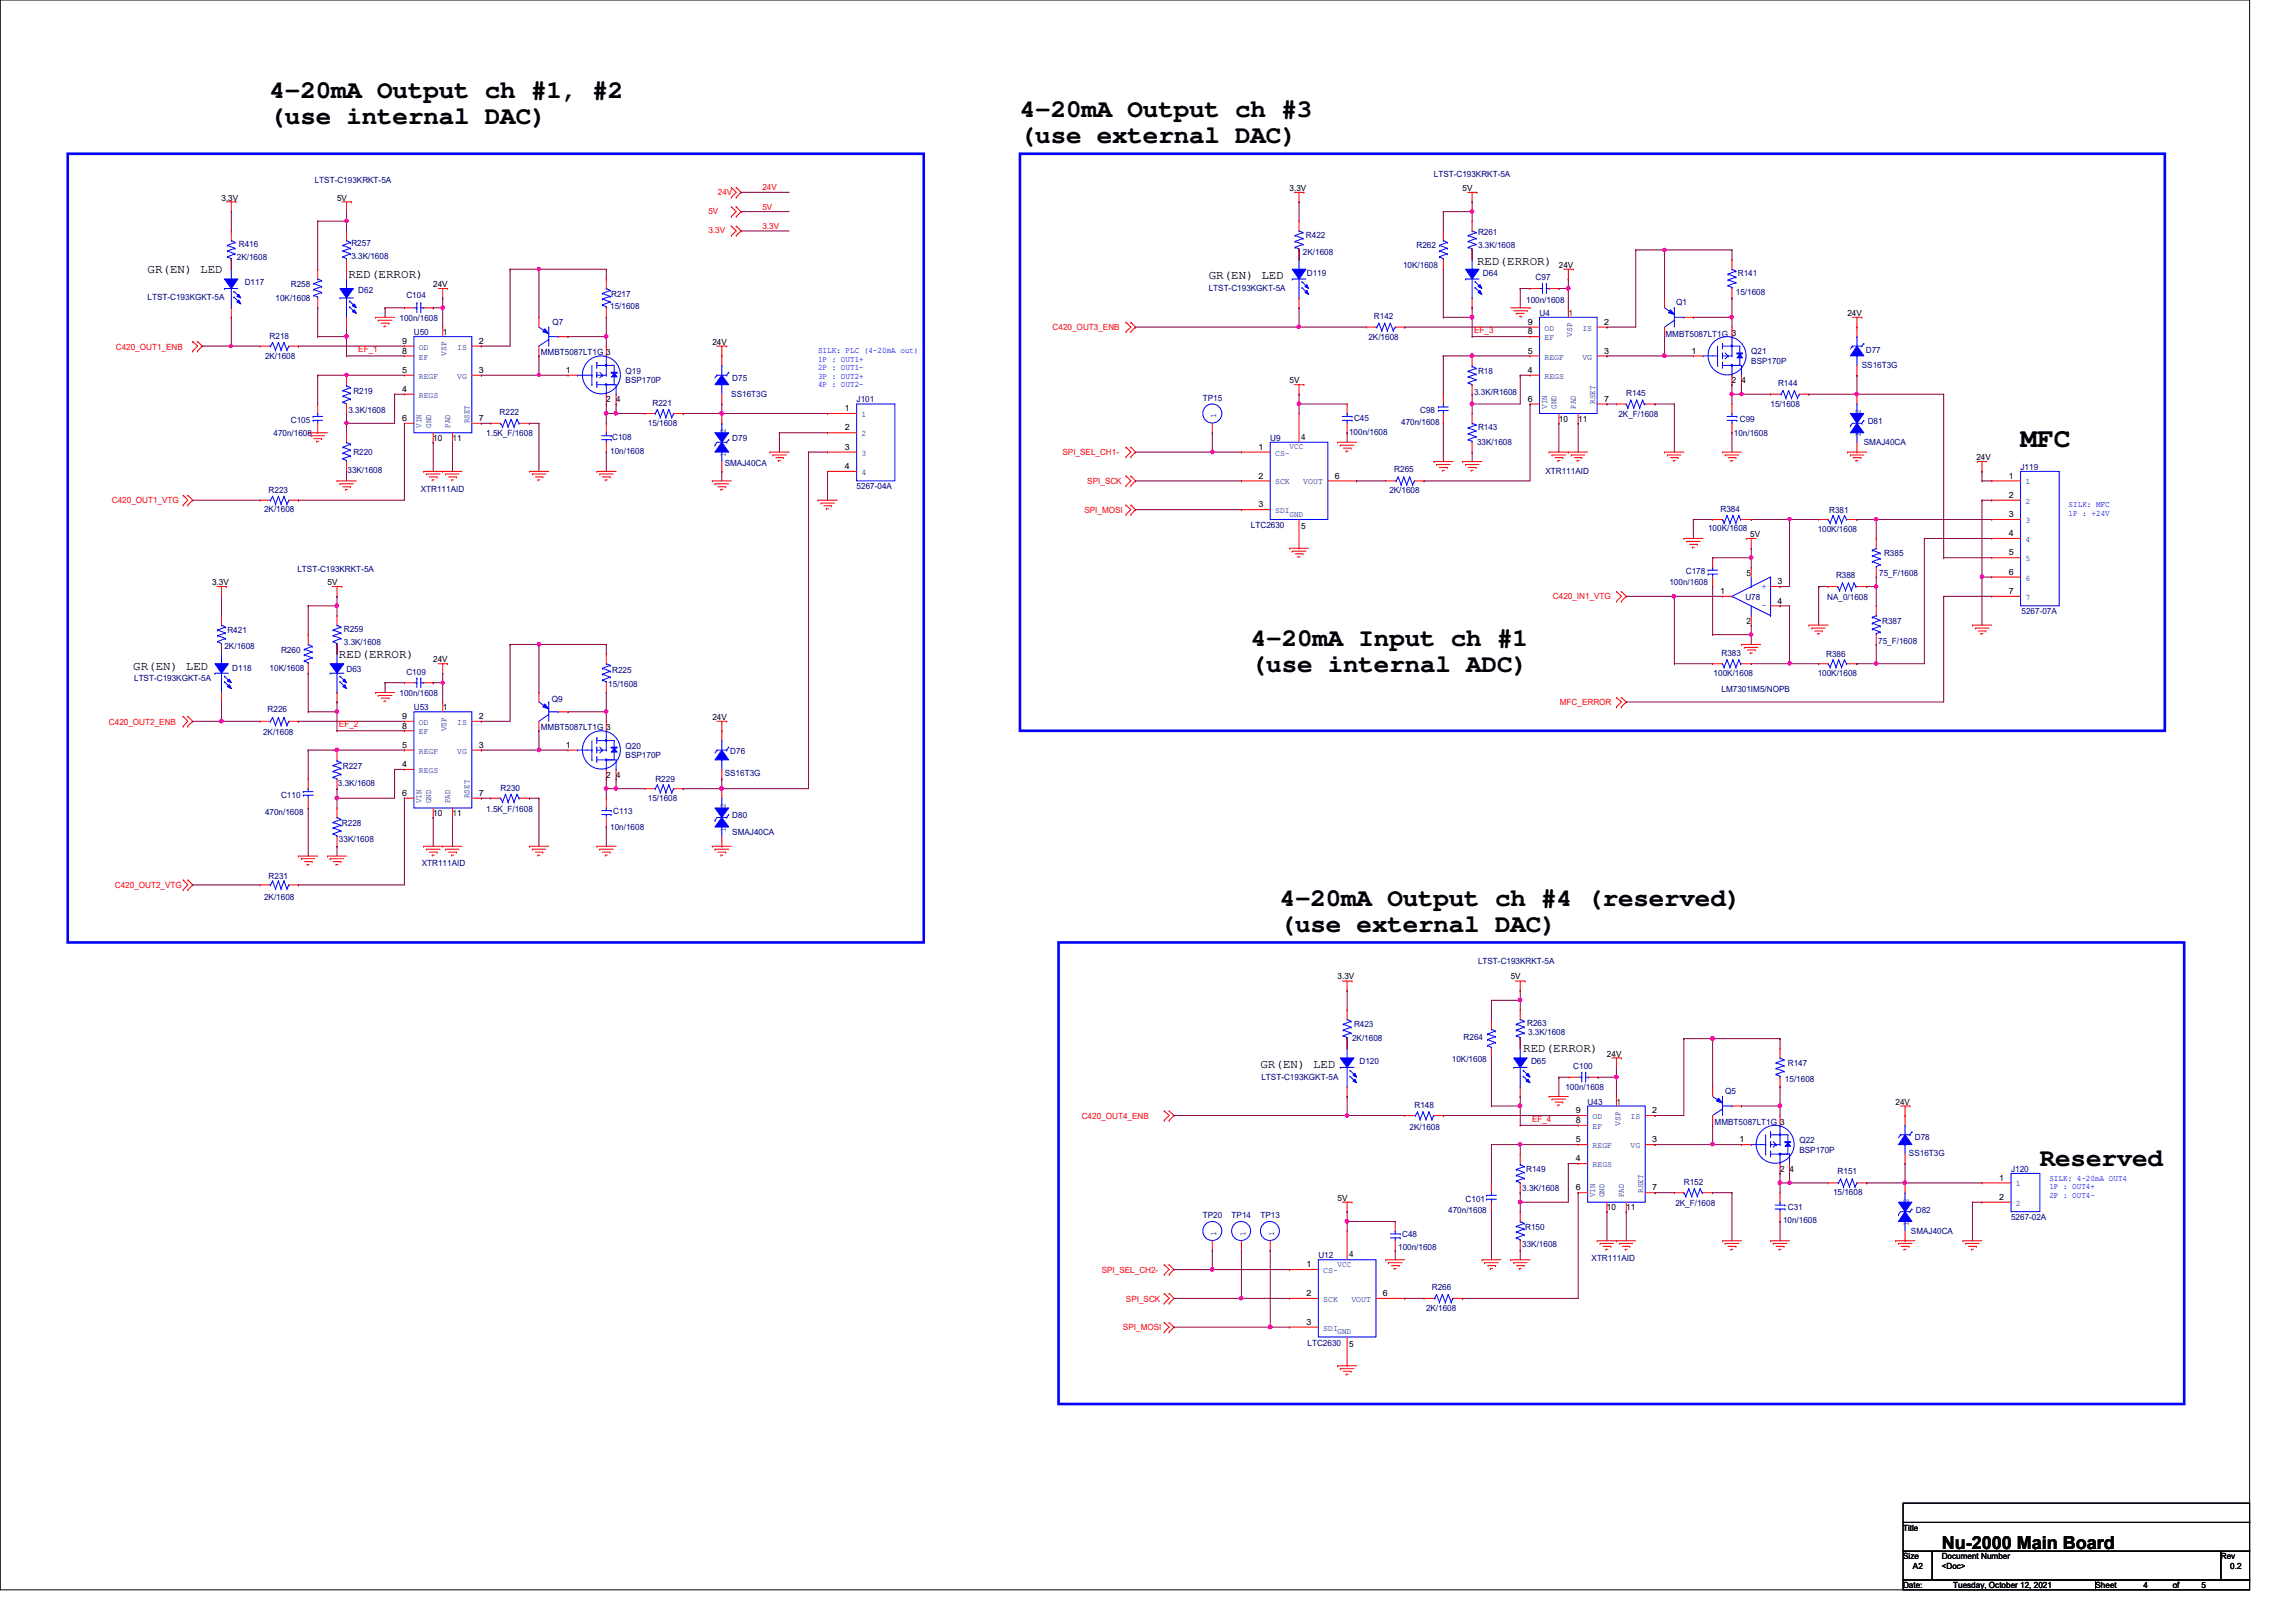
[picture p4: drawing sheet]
<svg xmlns="http://www.w3.org/2000/svg" width="297mm" height="210mm" viewBox="0 0 297 210" stroke-linecap="round" stroke-linejoin="round" font-family="sans-serif">
<defs><g id="words">
<text font-size="3.6" x="261.4" y="57.8">MFC</text>
<g font-size="3.3">
<text x="34.9" y="12.7">4-20mA Output ch #1, #2</text>
<text x="34.9" y="16">(use internal DAC)</text>
<text x="131.9" y="15.2">4-20mA Output ch #3</text>
<text x="131.9" y="18.5">(use external DAC)</text>
<text x="161.8" y="83.7">4-20mA Input ch #1</text>
<text x="161.8" y="87">(use internal ADC)</text>
<text x="165.6" y="117.3">4-20mA Output ch #4 (reserved)</text>
<text x="165.6" y="120.6">(use external DAC)</text>
<text x="263.9" y="150.9">Reserved</text>
</g>
<text font-size="2.3" x="251.2" y="200.4">Nu-2000 Main Board</text>
<g font-size="1.6">
<text x="19.1" y="35.4">GR(EN) LED</text>
<text x="45.1" y="36">RED(ERROR)</text>
<text x="191.1" y="34.2">RED(ERROR)</text>
<text x="156.4" y="36.1">GR(EN) LED</text>
<text x="17.2" y="86.7">GR(EN) LED</text>
<text x="43.9" y="85.2">RED(ERROR)</text>
<text x="197.1" y="136.2">RED(ERROR)</text>
<text x="163.1" y="138.2">GR(EN) LED</text>
</g>
<g font-size="1.1" fill="#000080">
<text x="40.7" y="23.7">LTST-C193KRKT-5A</text>
<text x="185.5" y="22.9">LTST-C193KRKT-5A</text>
<text x="30.6" y="33.7">2K/1608</text>
<text x="30.9" y="31.9">R416</text>
<text x="45.5" y="31.8">R257</text>
<text x="45.5" y="33.5">3.3K/1608</text>
<text x="168.6" y="32.9">2K/1608</text>
<text x="168.9" y="30.8">R422</text>
<text x="169.1" y="35.8">D119</text>
<text x="181.5" y="34.7">10K/1608</text>
<text x="183.3" y="32">R262</text>
<text x="191.2" y="30.4">R261</text>
<text x="191.2" y="32">3.3K/1608</text>
<text x="191.9" y="35.8">D64</text>
<text x="224.8" y="35.8">R141</text>
<text x="19.1" y="38.8">LTST-C193KGKT-5A</text>
<text x="31.7" y="36.9">D117</text>
<text x="35.6" y="38.9">10K/1608</text>
<text x="37.6" y="37.2">R258</text>
<text x="46.4" y="37.9">D62</text>
<text x="51.7" y="41.5">100n/1608</text>
<text x="52.6" y="38.5">C104</text>
<text x="78.9" y="40">15/1608</text>
<text x="79.1" y="38.4">R217</text>
<text x="156.4" y="37.6">LTST-C193KGKT-5A</text>
<text x="177.8" y="41.3">R142</text>
<text x="197.4" y="39.2">100n/1608</text>
<text x="198.7" y="36.3">C97</text>
<text x="199.2" y="40.9">U4</text>
<text x="216.8" y="39.4">Q1</text>
<text x="224.6" y="38.1">15/1608</text>
<text x="34.3" y="46.5">2K/1608</text>
<text x="34.9" y="43.9">R218</text>
<text x="53.5" y="43.4">U50</text>
<text x="70" y="46">MMBT5087LT1G 3</text>
<text x="71.5" y="42.1">Q7</text>
<text x="177" y="44">2K/1608</text>
<text x="215.5" y="43.6">MMBT5087LT1G 3</text>
<text x="226.6" y="45.8">Q21</text>
<text x="226.6" y="47.1">BSP170P</text>
<text x="240.9" y="47.6">SS16T3G</text>
<text x="241.4" y="45.6">D77</text>
<text x="45.1" y="53.5">3.3K/1608</text>
<text x="45.7" y="51">R219</text>
<text x="64.6" y="53.7">R222</text>
<text x="80.9" y="48.3">Q19</text>
<text x="80.9" y="49.6">BSP170P</text>
<text x="84.4" y="52.6">R221</text>
<text x="94.6" y="51.4">SS16T3G</text>
<text x="94.7" y="49.4">D75</text>
<text x="110.8" y="52.1">J101</text>
<text x="155.6" y="51.9">TP15</text>
<text x="183.7" y="53.5">C98</text>
<text x="190.7" y="51.1">3.3K/R1608</text>
<text x="191.2" y="48.3">R18</text>
<text x="209.4" y="54">2K_F/1608</text>
<text x="210.4" y="51.2">R145</text>
<text x="229.1" y="52.7">15/1608</text>
<text x="230" y="50">R144</text>
<text x="35.4" y="56.4">470n/1608</text>
<text x="37.6" y="54.7">C105</text>
<text x="45.7" y="58.9">R220</text>
<text x="62.9" y="56.4">1.5K_F/1608</text>
<text x="78.9" y="58.8">10n/1608</text>
<text x="79.2" y="56.9">C108</text>
<text x="83.8" y="55.1">15/1608</text>
<text x="94.7" y="57.1">D79</text>
<text x="164.3" y="57.1">U9</text>
<text x="174.5" y="56.3">100n/1608</text>
<text x="175.2" y="54.4">C45</text>
<text x="181.3" y="54.9">470n/1608</text>
<text x="191.1" y="57.6">33K/1608</text>
<text x="191.2" y="55.6">R143</text>
<text x="224.3" y="56.4">10n/1608</text>
<text x="225.1" y="54.6">C99</text>
<text x="241.1" y="57.6">SMAJ40CA</text>
<text x="241.6" y="54.8">D81</text>
<text x="34.8" y="63.8">R223</text>
<text x="45" y="61.2">33K/1608</text>
<text x="54.4" y="63.7">XTR111AID</text>
<text x="93.8" y="60.3">SMAJ40CA</text>
<text x="110.8" y="63.3">5267-04A</text>
<text x="179.7" y="63.8">2K/1608</text>
<text x="180.4" y="61">R265</text>
<text x="199.9" y="61.3">XTR111AID</text>
<text x="261.4" y="60.8">J119</text>
<text x="34.2" y="66.3">2K/1608</text>
<text x="161.8" y="68.3">LTC2630</text>
<text x="221" y="68.7">100K/1608</text>
<text x="222.6" y="66.3">R384</text>
<text x="235.2" y="68.9">100K/1608</text>
<text x="236.6" y="66.4">R381</text>
<text x="38.5" y="74">LTST-C193KRKT-5A</text>
<text x="216" y="75.7">100n/1608</text>
<text x="218.1" y="74.3">C178</text>
<text x="225.8" y="77.6">U78</text>
<text x="236.4" y="77.6">NA_0/1608</text>
<text x="237.5" y="74.8">R388</text>
<text x="243.1" y="74.5">75_F/1608</text>
<text x="243.8" y="72">R385</text>
<text x="29" y="83.9">2K/1608</text>
<text x="29.4" y="82">R421</text>
<text x="44.5" y="81.8">R259</text>
<text x="44.5" y="83.4">3.3K/1608</text>
<text x="243" y="83.3">75_F/1608</text>
<text x="243.5" y="80.7">R387</text>
<text x="261.5" y="79.5">5267-07A</text>
<text x="17.4" y="88.2">LTST-C193KGKT-5A</text>
<text x="30.1" y="86.8">D118</text>
<text x="34.9" y="86.8">10K/1608</text>
<text x="36.4" y="84.5">R260</text>
<text x="44.8" y="87">D63</text>
<text x="52.6" y="87.3">C109</text>
<text x="78.7" y="88.9">15/1608</text>
<text x="79.2" y="87.1">R225</text>
<text x="221.7" y="87.5">100K/1608</text>
<text x="222.7" y="89.5">LM7301IM5/NOPB</text>
<text x="222.7" y="84.8">R383</text>
<text x="235.2" y="87.5">100K/1608</text>
<text x="236.3" y="85">R386</text>
<text x="34" y="95.2">2K/1608</text>
<text x="34.6" y="92.2">R226</text>
<text x="51.7" y="90">100n/1608</text>
<text x="53.5" y="91.9">U53</text>
<text x="70" y="94.5">MMBT5087LT1G 3</text>
<text x="71.4" y="90.8">Q9</text>
<text x="43.7" y="101.7">3.3K/1608</text>
<text x="44.4" y="99.5">R227</text>
<text x="80.9" y="96.9">Q20</text>
<text x="80.9" y="98.1">BSP170P</text>
<text x="84.8" y="101.1">R229</text>
<text x="93.8" y="100.4">SS16T3G</text>
<text x="94.5" y="97.6">D76</text>
<text x="34.3" y="105.5">470n/1608</text>
<text x="36.4" y="103.3">C110</text>
<text x="44.2" y="106.8">R228</text>
<text x="62.9" y="105.1">1.5K_F/1608</text>
<text x="64.8" y="102.4">R230</text>
<text x="78.9" y="107.4">10n/1608</text>
<text x="79.3" y="105.4">C113</text>
<text x="83.8" y="103.6">15/1608</text>
<text x="94.7" y="105.8">D80</text>
<text x="34.8" y="113.7">R231</text>
<text x="43.9" y="109">33K/1608</text>
<text x="54.6" y="112.1">XTR111AID</text>
<text x="94.7" y="108.1">SMAJ40CA</text>
<text x="34.2" y="116.4">2K/1608</text>
<text x="191.2" y="124.8">LTST-C193KRKT-5A</text>
<text x="174.9" y="134.7">2K/1608</text>
<text x="175.2" y="132.8">R423</text>
<text x="175.9" y="137.7">D120</text>
<text x="187.8" y="137.5">10K/1608</text>
<text x="189.4" y="134.6">R264</text>
<text x="197.6" y="132.8">R263</text>
<text x="197.7" y="134">3.3K/1608</text>
<text x="198.1" y="137.7">D65</text>
<text x="231.3" y="138">R147</text>
<text x="163.2" y="139.7">LTST-C193KGKT-5A</text>
<text x="183" y="143.4">R148</text>
<text x="202.5" y="141.1">100n/1608</text>
<text x="203.5" y="138.3">C100</text>
<text x="205.4" y="143">U43</text>
<text x="223.2" y="141.6">Q5</text>
<text x="230.9" y="140.1">15/1608</text>
<text x="182.4" y="146.2">2K/1608</text>
<text x="221.8" y="145.5">MMBT5087LT1G 3</text>
<text x="232.8" y="147.9">Q22</text>
<text x="232.8" y="149.2">BSP170P</text>
<text x="247" y="149.6">SS16T3G</text>
<text x="247.7" y="147.5">D78</text>
<text x="189.6" y="155.5">C101</text>
<text x="196.9" y="154.1">3.3K/1608</text>
<text x="197.4" y="151.6">R149</text>
<text x="217.8" y="153.3">R152</text>
<text x="237.1" y="154.6">15/1608</text>
<text x="237.7" y="151.9">R151</text>
<text x="260.2" y="151.6">J120</text>
<text x="155.6" y="157.6">TP20</text>
<text x="159.3" y="157.6">TP14</text>
<text x="163.1" y="157.6">TP13</text>
<text x="180.9" y="161.8">100n/1608</text>
<text x="181.4" y="160.1">C48</text>
<text x="187.4" y="157">470n/1608</text>
<text x="196.9" y="161.4">33K/1608</text>
<text x="197.3" y="159.1">R150</text>
<text x="216.7" y="156.1">2K_F/1608</text>
<text x="230.7" y="158.2">10n/1608</text>
<text x="231.3" y="156.6">C31</text>
<text x="247.2" y="159.6">SMAJ40CA</text>
<text x="247.9" y="157">D82</text>
<text x="260.2" y="157.9">5267-02A</text>
<text x="170.6" y="162.9">U12</text>
<text x="185.2" y="167">R266</text>
<text x="205.9" y="163.2">XTR111AID</text>
<text x="184.5" y="169.7">2K/1608</text>
<text x="169.2" y="174.2">LTC2630</text>
</g>
<g font-size="1.1">
<text x="28.7" y="26">3.3V</text>
<text x="43.6" y="26">5V</text>
<text x="166.8" y="24.7">3.3V</text>
<text x="189.2" y="24.7">5V</text>
<text x="201.7" y="34.7">24V</text>
<text x="56" y="37.2">24V</text>
<text x="202.9" y="40.9">1</text>
<text x="239" y="40.9">24V</text>
<text x="52" y="45.8">8</text>
<text x="52" y="44.5">9</text>
<text x="57.3" y="43.4">1</text>
<text x="61.9" y="44.5">2</text>
<text x="92.2" y="44.6">24V</text>
<text x="197.7" y="45.8">5</text>
<text x="197.7" y="43.3">8</text>
<text x="197.7" y="42">9</text>
<text x="207.5" y="42">2</text>
<text x="207.5" y="45.8">3</text>
<text x="218.8" y="45.8">1</text>
<text x="52" y="50.7">4</text>
<text x="52" y="48.3">5</text>
<text x="61.9" y="48.3">3</text>
<text x="73.2" y="48.3">1</text>
<text x="78.4" y="52.1">2</text>
<text x="79.7" y="52.1">4</text>
<text x="109.3" y="53.2">1</text>
<text x="166.8" y="49.6">5V</text>
<text x="197.7" y="48.3">4</text>
<text x="197.7" y="52">6</text>
<text x="207.5" y="52">7</text>
<text x="224.1" y="49.6">2</text>
<text x="225.3" y="49.6">4</text>
<text x="52" y="54.5">6</text>
<text x="56" y="57.1">10</text>
<text x="58.5" y="57.1">11</text>
<text x="61.9" y="54.5">7</text>
<text x="109.3" y="55.7">2</text>
<text x="109.3" y="58.2">3</text>
<text x="162.8" y="58.2">1</text>
<text x="168.3" y="56.9">4</text>
<text x="201.7" y="54.6">10</text>
<text x="204.2" y="54.6">11</text>
<text x="255.7" y="59.6">24V</text>
<text x="109.3" y="60.7">4</text>
<text x="162.8" y="61.9">2</text>
<text x="162.8" y="65.7">3</text>
<text x="172.7" y="61.9">6</text>
<text x="259.9" y="61.9">1</text>
<text x="259.9" y="64.4">2</text>
<text x="168.3" y="68.5">5</text>
<text x="226.4" y="69.5">5V</text>
<text x="259.9" y="66.9">3</text>
<text x="259.9" y="69.4">4</text>
<text x="259.9" y="71.9">5</text>
<text x="27.4" y="75.7">3.3V</text>
<text x="42.4" y="75.7">5V</text>
<text x="222.5" y="76.9">1</text>
<text x="225.9" y="74.5">5</text>
<text x="230" y="75.6">3</text>
<text x="259.9" y="74.4">6</text>
<text x="259.9" y="76.9">7</text>
<text x="225.9" y="80.7">2</text>
<text x="230" y="78.1">4</text>
<text x="56" y="85.7">24V</text>
<text x="52" y="94.3">8</text>
<text x="52" y="93">9</text>
<text x="57.3" y="91.9">1</text>
<text x="61.9" y="93">2</text>
<text x="92.2" y="93.2">24V</text>
<text x="52" y="99.3">4</text>
<text x="52" y="96.8">5</text>
<text x="61.9" y="96.8">3</text>
<text x="73.2" y="96.8">1</text>
<text x="78.4" y="100.6">2</text>
<text x="79.7" y="100.6">4</text>
<text x="52" y="103">6</text>
<text x="56" y="105.6">10</text>
<text x="58.5" y="105.6">11</text>
<text x="61.9" y="103">7</text>
<text x="173.1" y="126.7">3.3V</text>
<text x="195.4" y="126.7">5V</text>
<text x="207.9" y="136.7">24V</text>
<text x="209.1" y="143">1</text>
<text x="245.2" y="143">24V</text>
<text x="203.9" y="147.8">5</text>
<text x="203.9" y="145.3">8</text>
<text x="203.9" y="144.1">9</text>
<text x="213.7" y="144.1">2</text>
<text x="213.7" y="147.8">3</text>
<text x="225" y="147.8">1</text>
<text x="173.1" y="155.4">5V</text>
<text x="203.9" y="150.3">4</text>
<text x="203.9" y="154.1">6</text>
<text x="213.7" y="154.1">7</text>
<text x="230.3" y="151.6">2</text>
<text x="231.5" y="151.6">4</text>
<text x="258.7" y="152.8">1</text>
<text x="258.7" y="155.3">2</text>
<text x="207.9" y="156.6">10</text>
<text x="210.4" y="156.6">11</text>
<text x="169" y="164">1</text>
<text x="169" y="167.7">2</text>
<text x="174.5" y="162.7">4</text>
<text x="178.9" y="167.7">6</text>
<text x="169" y="171.4">3</text>
<text x="174.5" y="174.3">5</text>
<text x="246.2" y="198.1">Title</text>
<text x="246.2" y="201.8">Size</text>
<text x="247.5" y="203.1">A2</text>
<text x="251.2" y="201.8">Document Number</text>
<text x="251.2" y="203.1">&lt;Doc&gt;</text>
<text x="287.3" y="201.8">Rev</text>
<text x="288.5" y="203.1">0.2</text>
<text x="246.2" y="205.5">Date:</text>
<text x="252.7" y="205.5">Tuesday, October 12, 2021</text>
<text x="271.1" y="205.5">Sheet</text>
<text x="277.3" y="205.5">4</text>
<text x="281.1" y="205.5">of</text>
<text x="284.8" y="205.5">5</text>
</g>
<g font-size="1.1" fill="#f00">
<text x="91.6" y="27.7">5V</text>
<text x="92.9" y="25.2">24V</text>
<text x="98.6" y="27.1">5V</text>
<text x="98.6" y="24.6">24V</text>
<text x="98.6" y="29.6">3.3V</text>
<text x="91.6" y="30.2">3.3V</text>
<text x="15" y="45.3">C420_OUT1_ENB</text>
<text x="46.4" y="45.6">EF_1</text>
<text x="136.2" y="42.8">C420_OUT3_ENB</text>
<text x="190.7" y="43.1">EF_3</text>
<text x="137.5" y="58.9">SPI_SEL_CH1-</text>
<text x="14.5" y="65.2">C420_OUT1_VTG</text>
<text x="140.7" y="62.7">SPI_SCK</text>
<text x="140.3" y="66.4">SPI_MOSI</text>
<text x="200.9" y="77.5">C420_IN1_VTG</text>
<text x="14.1" y="93.8">C420_OUT2_ENB</text>
<text x="43.9" y="94.1">EF_2</text>
<text x="201.8" y="91.2">MFC_ERROR</text>
<text x="14.9" y="114.9">C420_OUT2_VTG</text>
<text x="140" y="144.8">C420_OUT4_ENB</text>
<text x="198.2" y="145.2">EF_4</text>
<text x="142.5" y="164.7">SPI_SEL_CH2-</text>
<text x="145.3" y="172.1">SPI_MOSI</text>
<text x="145.7" y="168.4">SPI_SCK</text>
</g>
<g font-size="1.1" fill="#004080">
<text x="54.2" y="46.5">EF</text>
<text x="54.2" y="45.3">OD</text>
<text x="57.8" y="46.1" transform="rotate(-90 57.8 46.1)">VSP</text>
<text x="59.1" y="45.3">IS</text>
<text x="199.8" y="46.5">REGF</text>
<text x="199.8" y="44">EF</text>
<text x="199.8" y="42.8">OD</text>
<text x="203.4" y="43.6" transform="rotate(-90 203.4 43.6)">VSP</text>
<text x="204.7" y="42.8">IS</text>
<text x="204.7" y="46.5">VG</text>
<text x="54.2" y="51.5">REGS</text>
<text x="54.2" y="49">REGF</text>
<text x="59.1" y="49">VG</text>
<text x="111.5" y="54">1</text>
<text x="199.8" y="49">REGS</text>
<text x="200.1" y="52.9" transform="rotate(-90 200.1 52.9)">VIN</text>
<text x="201.4" y="52.9" transform="rotate(-90 201.4 52.9)">GND</text>
<text x="203.9" y="52.9" transform="rotate(-90 203.9 52.9)">PAD</text>
<text x="206.4" y="52.3" transform="rotate(-90 206.4 52.3)">RSET</text>
<text x="240.7" y="53.6" transform="rotate(-90 240.7 53.6)">2</text>
<text x="54.5" y="55.4" transform="rotate(-90 54.5 55.4)">VIN</text>
<text x="55.8" y="55.4" transform="rotate(-90 55.8 55.4)">GND</text>
<text x="58.2" y="55.4" transform="rotate(-90 58.2 55.4)">PAD</text>
<text x="60.7" y="54.8" transform="rotate(-90 60.7 54.8)">RSET</text>
<text x="93.9" y="59.1" transform="rotate(-90 93.9 59.1)">1</text>
<text x="93.9" y="56" transform="rotate(-90 93.9 56)">2</text>
<text x="111.5" y="56.5">2</text>
<text x="111.5" y="59">3</text>
<text x="157.3" y="54.1" transform="rotate(-90 157.3 54.1)">1</text>
<text x="165" y="59">CS-</text>
<text x="166.8" y="58.2">VCC</text>
<text x="240.7" y="56.6" transform="rotate(-90 240.7 56.6)">1</text>
<text x="111.5" y="61.5">4</text>
<text x="165" y="62.7">SCK</text>
<text x="168.6" y="62.7">VOUT</text>
<text x="262" y="62.7">1</text>
<text x="262" y="65.2">2</text>
<text x="165" y="66.4">SDI</text>
<text x="166.8" y="66.9">GND</text>
<text x="262" y="67.7">3</text>
<text x="262" y="70.1">4</text>
<text x="262" y="72.6">5</text>
<text x="262" y="75.1">6</text>
<text x="262" y="77.6">7</text>
<text x="54.2" y="95">EF</text>
<text x="54.2" y="93.8">OD</text>
<text x="57.8" y="94.7" transform="rotate(-90 57.8 94.7)">VSP</text>
<text x="59.1" y="93.8">IS</text>
<text x="54.2" y="100">REGS</text>
<text x="54.2" y="97.5">REGF</text>
<text x="59.1" y="97.5">VG</text>
<text x="54.5" y="103.9" transform="rotate(-90 54.5 103.9)">VIN</text>
<text x="55.8" y="103.9" transform="rotate(-90 55.8 103.9)">GND</text>
<text x="58.2" y="103.9" transform="rotate(-90 58.2 103.9)">PAD</text>
<text x="60.7" y="103.3" transform="rotate(-90 60.7 103.3)">RSET</text>
<text x="93.9" y="107.7" transform="rotate(-90 93.9 107.7)">1</text>
<text x="93.9" y="104.6" transform="rotate(-90 93.9 104.6)">2</text>
<text x="206" y="148.6">REGF</text>
<text x="206" y="146.1">EF</text>
<text x="206" y="144.8">OD</text>
<text x="209.6" y="145.7" transform="rotate(-90 209.6 145.7)">VSP</text>
<text x="210.9" y="144.8">IS</text>
<text x="210.9" y="148.6">VG</text>
<text x="206" y="151">REGS</text>
<text x="206.4" y="154.9" transform="rotate(-90 206.4 154.9)">VIN</text>
<text x="207.6" y="154.9" transform="rotate(-90 207.6 154.9)">GND</text>
<text x="210.1" y="154.9" transform="rotate(-90 210.1 154.9)">PAD</text>
<text x="212.6" y="154.3" transform="rotate(-90 212.6 154.3)">RSET</text>
<text x="247" y="155.6" transform="rotate(-90 247 155.6)">2</text>
<text x="260.8" y="153.5">1</text>
<text x="157.3" y="159.9" transform="rotate(-90 157.3 159.9)">1</text>
<text x="161.1" y="159.9" transform="rotate(-90 161.1 159.9)">1</text>
<text x="164.8" y="159.9" transform="rotate(-90 164.8 159.9)">1</text>
<text x="247" y="158.7" transform="rotate(-90 247 158.7)">1</text>
<text x="260.8" y="156">2</text>
<text x="171.2" y="164.8">CS-</text>
<text x="173.1" y="164">VCC</text>
<text x="171.2" y="168.5">SCK</text>
<text x="171.2" y="172.2">SDI</text>
<text x="173.1" y="172.7">GND</text>
<text x="174.8" y="168.5">VOUT</text>
</g>
<g font-size="1.1" fill="#00f">
<text x="105.8" y="45.7">SILK: PLC (4-20mA out)</text>
<text x="105.8" y="46.8">1P : OUT1+</text>
<text x="105.8" y="47.9">2P : OUT1-</text>
<text x="105.8" y="49">3P : OUT2+</text>
<text x="105.8" y="50.1">4P : OUT2-</text>
<text x="267.6" y="65.7">SILK: MFC</text>
<text x="267.6" y="66.8">1P : +24V</text>
<text x="227.9" y="76.2">+</text>
<text x="227.9" y="78.7">-</text>
<text x="265.1" y="152.8">SILK: 4-20mA OUT4</text>
<text x="265.1" y="153.9">1P : OUT4+</text>
<text x="265.1" y="155">2P : OUT4-</text>
</g>
<g font-size=".3" fill="#fff">
<text x="196.9" y="37.5">GND</text>
<text x="214.4" y="52">GND</text>
<text x="68.7" y="54.5">GND</text>
<text x="50.1" y="88.5">GND</text>
<text x="68.7" y="103">GND</text>
<text x="201.9" y="139.5">GND</text>
<text x="223.1" y="154.1">GND</text>
</g>
</g></defs>
<path d="M0 0h291v205.7h-291zM246.2 194.5h44.8v2.5h-44.8zM246.2 197h44.8v3.7h-44.8zM246.2 200.7h3.8v3.8h-3.8zM246.2 204.5h24.9v1.2h-24.9zM250 200.7h37.3v3.8h-37.3zM271.1 204.5h19.9v1.2h-19.9zM287.3 200.7h3.7v3.8h-3.7z" fill="none" stroke="#000" stroke-width=".13"/>
<path d="M8.8 19.9h110.7v102.1h-110.7zM131.9 19.9h148.2v74.7h-148.2zM136.9 122h145.7v59.7h-145.7z" fill="none" stroke="#00f" stroke-width=".34"/>
<g fill="none" stroke="#f00" stroke-width=".13">
<path d="M29.3 26.1h1.2M29.9 27.4h.1M29.9 26.1v1.3M30.5 26.1h.1M44.2 26.1h1.3M44.8 27.4h.1M44.8 26.1v1.3M45.5 26.1h.1M56.7 37.3h1.2M57.3 38.6h.1M57.3 37.3v1.3M57.9 37.3h.1"/>
<path d="M94.6 26.8h.1M94.6 28h.1M94.6 24.3h.1M94.6 25.5h.1M94.6 29.3h.1M94.6 30.5h.1M94.6 26.8l.6 .6-.6 .6M94.6 24.3l.6 .6-.6 .6M94.6 29.3l.6 .6-.6 .6M95.2 28h.1M95.2 26.8h.1M95.2 25.5h.1"/>
<path d="M95.2 24.3h.1M95.2 30.5h.1M95.2 29.3h.1M95.2 26.8l.7 .6-.7 .6M95.2 24.3l.7 .6-.7 .6M95.2 29.3l.7 .6-.7 .6M167.4 24.9h1.3M168.1 26.1h.1M168.1 24.9v1.2M168.7 24.9h.1M189.9 24.9h1.2M190.5 26.1h.1"/>
<path d="M190.5 24.9v1.2M191.1 24.9h.1M195.4 39.8h2.5M197.9 39.8h.1M202.3 34.8h1.2M202.9 36.1h.1M202.9 34.8v1.3M203.5 34.8h.1M24.9 45.4h.1M24.9 44.2h.1M24.9 44.2l.7 .6-.7 .6M25.6 44.2h.1"/>
<path d="M25.6 45.4h.1M25.6 44.2l.6 .6-.6 .6M33.7 44.8h.1M33.7 44.8h1.2M37.4 44.8h1.2M38.6 44.8h.1M39.9 56h.1M39.9 56h2.5M40.3 56.4h.1M40.3 56.4h1.7M40.6 56.8h1M41 57.1h.1"/>
<path d="M41 57.1h.2M41.6 56.8h.1M44.8 53.5h.1M44.8 48.6h.1M44.8 48.6v1.2M44.8 52.3v1.2M48.6 41.1h.1M48.6 41.1h2.5M48.9 41.4h.1M48.9 41.4h1.8M49.3 41.8h1M49.7 42.2h.1"/>
<path d="M49.7 42.2h.2M50.3 41.8h.1M92.7 44.8h1.3M93.4 46.1h.1M93.4 44.8v1.3M94 44.8h.1M99.6 58.5h.1M99.6 58.5h2.5M100 58.9h.1M100 58.9h1.7M100.4 59.2h.9M100.7 59.6h.1"/>
<path d="M100.7 59.6h.3M101.3 59.2h.1M107.1 53.5h.1M107.1 56h.1M107.1 58.5h.1M107.1 56h3.7M107.1 58.5h3.7M107.1 53.5h3.7M145.7 59.1h.1M145.7 57.9h.1M145.7 42.9h.1M145.7 41.7h.1"/>
<path d="M145.7 57.9l.6 .6-.6 .6M145.7 41.7l.6 .6-.6 .6M146.3 57.9h.1M146.3 59.1h.1M146.3 41.7h.1M146.3 42.9h.1M146.3 57.9l.6 .6-.6 .6M146.3 41.7l.6 .6-.6 .6M167.4 49.8h1.3M168.1 51h.1M168.1 49.8v1.2M168.7 49.8h.1"/>
<path d="M173.1 57.2h.1M173.1 57.2h2.4M173.4 57.6h.1M173.4 57.6h1.8M173.8 58h1M174.2 58.4h.1M174.2 58.4h.2M174.8 58h.1M185.5 59.7h.1M185.5 59.7h2.5M189.2 59.7h.1M189.2 59.7h2.5"/>
<path d="M195.8 40.2h1.8M196.2 40.6h.1M196.2 40.6h1M196.6 40.9h.2M196.8 40.9h.1M197.6 40.2h.1M200.4 58.5h.1M200.4 58.5h5M200.8 58.9h.1M200.8 58.9h1.7M201.2 59.2h1M201.5 59.6h.1"/>
<path d="M201.5 59.6h.3M202.2 59.2h.1M202.9 58.5h.1M203.3 58.9h.1M203.3 58.9h1.7M203.7 59.2h.9M204 59.6h.1M204 59.6h.3M204.6 59.2h.1M215.3 58.5h.1M215.3 58.5h2.5M215.7 58.9h.1"/>
<path d="M215.7 58.9h1.8M216.1 59.2h1M216.5 59.6h.1M216.5 59.6h.2M217.1 59.2h.1M222.8 58.5h.1M222.8 58.5h2.5M223.2 58.9h.1M223.2 58.9h1.8M223.6 59.2h1M223.9 59.6h.1M223.9 59.6h.3"/>
<path d="M224.6 59.2h.1M239 58.5h.1M239 58.5h2.5M239.4 58.9h.1M239.4 58.9h1.7M239.6 41.1h1.3M239.7 59.2h1M240.1 59.6h.1M240.1 59.6h.3M240.2 42.3h.1M240.2 41.1v1.2M240.7 59.2h.1"/>
<path d="M240.9 41.1h.1M255.8 59.7h.1M255.8 59.7h1.2M256.4 59.7v1.3M23.7 65.4h.1M23.7 64.1h.1M23.7 64.1l.6 .6-.6 .7M24.3 64.1h.1M24.3 65.4h.1M24.3 64.1l.6 .6-.6 .7M28.1 75.9h1.2M28.7 77.2h.1"/>
<path d="M28.7 75.9v1.3M29.3 75.9h.1M43 75.9h1.2M43.6 77.2h.1M43.6 62.2h.1M43.6 75.9v1.3M43.6 62.2h2.5M44 62.6h.1M44 62.6h1.7M44.2 75.9h.1M44.4 63h.9M44.7 63.3h.1"/>
<path d="M44.7 63.3h.3M45.3 63h.1M54.8 61h.1M54.8 61h5M55.2 61.3h.1M55.2 61.3h1.7M55.5 61.7h1.1M55.9 62.1h.1M55.9 62.1h.3M56.6 61.7h.1M57.3 61h.1M57.7 61.3h.1"/>
<path d="M57.7 61.3h1.7M58 61.7h1.1M58.4 62.1h.1M58.4 62.1h.3M59.1 61.7h.1M68.5 61h.1M68.5 61h2.5M68.9 61.3h.1M68.9 61.3h1.7M69.3 61.7h.9M69.6 62.1h.1M69.6 62.1h.2"/>
<path d="M70.2 61.7h.1M77.2 61h.1M77.2 61h2.5M77.6 61.3h.1M77.6 61.3h1.7M77.9 61.7h1M78.3 62.1h.1M78.3 62.1h.3M78.9 61.7h.1M92.2 62.2h.1M92.2 62.2h2.4M92.5 62.6h.1"/>
<path d="M92.5 62.6h1.8M92.9 63h1M93.3 63.3h.1M93.3 63.3h.2M93.9 63h.1M105.8 64.7h.1M105.8 64.7h2.5M106.2 65.1h.1M106.2 65.1h1.7M106.6 65.4h1M106.9 65.8h.1M106.9 65.8h.3"/>
<path d="M107.1 61h.1M107.1 61h3.7M107.6 65.4h.1M145.7 62.9h.1M145.7 61.6h.1M145.7 66.6h.1M145.7 65.4h.1M145.7 61.6l.6 .6-.6 .7M145.7 65.4l.6 .6-.6 .6M146.3 61.6h.1M146.3 62.9h.1M146.3 65.4h.1"/>
<path d="M146.3 66.6h.1M146.3 61.6l.6 .6-.6 .7M146.3 65.4l.6 .6-.6 .6M166.8 71h.1M166.8 71h2.5M167.2 71.3h.1M167.2 71.3h1.7M167.6 71.7h1M167.9 72.1h.1M167.9 72.1h.3M168.6 71.7h.1M185.8 60.1h.1"/>
<path d="M185.8 60.1h1.8M186.2 60.5h1M186.6 60.9h.1M186.6 60.9h.3M187.2 60.5h.1M189.6 60.1h.1M189.6 60.1h1.7M189.9 60.5h1.1M190.3 60.9h.1M190.3 60.9h.3M191 60.5h.1M209.1 76.5h.1"/>
<path d="M209.1 77.8h.1M209.1 76.5l.7 .7-.7 .6M209.8 77.8h.1M209.8 76.5h.1M209.8 76.5l.6 .7-.6 .6M217.8 69.7h.1M217.8 69.7h2.5M218.2 70.1h.1M218.2 70.1h1.8M218.6 70.4h1M218.9 70.8h.1M218.9 70.8h.3"/>
<path d="M219.6 70.4h.1M221.6 67.2h.1M221.6 67.2h1.2M222.8 77.2h.1M222.8 77.2h1.3M225.3 67.2h1.3M225.9 69.7h.1M225.9 69.7h1.3M226.6 71h.1M226.6 73.4h.1M226.6 67.2h.1M226.6 69.7v1.3"/>
<path d="M226.6 73.4v1.3M226.6 79.7v1.2M229.1 75.9h1.2M229.1 78.4h1.2M230.3 78.4h.1M230.3 75.9h.1M256.4 61h.1M23.7 94h.1M23.7 92.7h.1M23.7 92.7l.6 .6-.6 .7M24.3 92.7h.1M24.3 94h.1"/>
<path d="M24.3 92.7l.6 .6-.6 .7M43.6 97.1h.1M43.6 97.1v1.2M48.6 89.6h.1M48.6 89.6h2.5M48.9 90h.1M48.9 90h1.8M49.3 90.3h1M49.7 90.7h.1M49.7 90.7h.2M50.3 90.3h.1M56.7 85.9h1.2"/>
<path d="M57.3 87.1h.1M57.3 85.9v1.2M57.9 85.9h.1M92.7 93.3h1.3M93.4 94.6h.1M93.4 93.3v1.3M94 93.3h.1M209.1 91.5h.1M209.1 90.3h.1M209.1 90.3l.7 .5-.7 .7M209.8 90.3h.1M209.8 91.5h.1"/>
<path d="M209.8 90.3l.6 .5-.6 .7M221.6 85.9h.1M221.6 85.9h1.2M225.3 83.4h.1M225.3 85.9h1.3M225.3 83.4h2.5M225.7 83.8h.1M225.7 83.8h1.7M226.1 84.1h1M226.4 84.5h.1M226.4 84.5h.3M226.6 80.9h.1"/>
<path d="M226.6 85.9h.1M227.1 84.1h.1M234 80.9h.1M234 80.9h2.5M234.4 81.3h.1M234.4 81.3h1.7M234.8 81.7h1M235.2 82h.1M235.2 82h.2M235.3 85.9h.1M235.3 85.9h1.2M235.8 81.7h.1"/>
<path d="M239 85.9h1.2M240.2 85.9h.1M255.2 80.9h.1M255.2 80.9h2.5M255.6 81.3h.1M255.6 81.3h1.7M255.9 81.7h1M256.3 82h.1M256.3 82h.2M256.9 81.7h.1M23.7 115.1h.1M23.7 113.9h.1"/>
<path d="M23.7 113.9l.6 .6-.6 .6M24.3 113.9h.1M24.3 115.1h.1M24.3 113.9l.6 .6-.6 .6M38.6 110.8h.1M38.6 110.8h2.5M39 111.1h.1M39 111.1h1.7M39.4 111.5h1M39.7 111.9h.1M39.7 111.9h.3M40.4 111.5h.1"/>
<path d="M42.4 110.8h.1M42.4 110.8h2.4M42.7 111.1h.1M42.7 111.1h1.8M43.1 111.5h1M43.5 111.9h.1M43.5 111.9h.2M43.6 104.6h.1M43.6 109.5h.1M43.6 102.1h.1M43.6 100.8v1.3M43.6 104.6v1.2"/>
<path d="M43.6 108.3v1.2M44.1 111.5h.1M54.8 109.5h.1M54.8 109.5h5M55.2 109.9h.1M55.2 109.9h1.7M55.5 110.3h1.1M55.9 110.7h.1M55.9 110.7h.3M56.6 110.3h.1M57.3 109.5h.1M57.7 109.9h.1"/>
<path d="M57.7 109.9h1.7M58 110.3h1.1M58.4 110.7h.1M58.4 110.7h.3M59.1 110.3h.1M68.5 109.5h.1M68.5 109.5h2.5M68.9 109.9h.1M68.9 109.9h1.7M69.3 110.3h.9M69.6 110.7h.1M69.6 110.7h.2"/>
<path d="M70.2 110.3h.1M77.2 109.5h.1M77.2 109.5h2.5M77.6 109.9h.1M77.6 109.9h1.7M77.9 110.3h1M78.3 110.7h.1M78.3 110.7h.3M78.9 110.3h.1M92.2 109.5h.1M92.2 109.5h2.4M92.5 109.9h.1"/>
<path d="M92.5 109.9h1.8M92.9 110.3h1M93.3 110.7h.1M93.3 110.7h.2M93.9 110.3h.1M173.6 127h1.3M174.3 128.2h.1M174.3 127v1.2M174.9 127h.1M196.1 127h1.2M196.7 128.2h.1M196.7 127v1.2"/>
<path d="M197.3 127h.1M208.5 136.9h1.3M209.1 138.1h.1M209.1 136.9v1.2M209.8 136.9h.1M150.6 145h.1M150.6 143.8h.1M150.6 143.8l.7 .6-.7 .6M151.3 143.8h.1M151.3 145h.1M151.3 143.8l.6 .6-.6 .6M173.6 155.6h1.3"/>
<path d="M174.3 156.8h.1M174.3 155.6v1.2M174.9 155.6h.1M200.4 141.9h.1M200.4 141.9h2.5M200.8 142.2h.1M200.8 142.2h1.7M201.2 142.6h1M201.5 143h.1M201.5 143h.3M202.2 142.6h.1M204.2 150.6h.1"/>
<path d="M204.2 148.1h.1M204.2 154.3h.1M204.2 145.6h.1M204.2 144.4h.1M204.2 144.4h1.2M204.2 148.1h1.2M204.2 150.6h1.2M204.2 154.3h1.2M204.2 145.6h1.2M207.9 156.8h.1M207.9 155.6v1.2M209.1 141.9h.1"/>
<path d="M209.1 141.9v1.2M210.4 156.8h.1M210.4 155.6v1.2M212.8 144.4h1.3M212.8 148.1h1.3M212.8 154.3h1.3M214.1 144.4h.1M214.1 148.1h.1M214.1 154.3h.1M245.9 143.1h1.2M246.5 144.4h.1M246.5 143.1v1.3"/>
<path d="M247.1 143.1h.1M150.6 164.9h.1M150.6 163.7h.1M150.6 168.7h.1M150.6 167.4h.1M150.6 172.4h.1M150.6 171.2h.1M150.6 163.7l.7 .6-.7 .6M150.6 167.4l.7 .6-.7 .7M150.6 171.2l.7 .5-.7 .7M151.3 163.7h.1M151.3 164.9h.1"/>
<path d="M151.3 167.4h.1M151.3 168.7h.1M151.3 171.2h.1M151.3 172.4h.1M151.3 163.7l.6 .6-.6 .6M151.3 167.4l.6 .6-.6 .7M151.3 171.2l.6 .5-.6 .7M173.1 176.7h.1M173.1 176.7h2.4M173.4 177.1h.1M173.4 177.1h1.8M173.8 177.5h1"/>
<path d="M174.2 177.8h.1M174.2 177.8h.2M174.8 177.5h.1M179.3 163h.1M179.3 163h2.4M179.6 163.4h.1M179.6 163.4h1.8M180 163.8h1M180.4 164.2h.1M180.4 164.2h.2M181 163.8h.1M191.7 163h.1"/>
<path d="M191.7 163h2.5M192.1 163.4h.1M192.1 163.4h1.7M192.4 163.8h1.1M192.8 164.2h.1M192.8 164.2h.3M193.5 163.8h.1M195.4 163h.1M195.4 163h2.5M195.8 163.4h.1M195.8 163.4h1.8M196.2 163.8h1"/>
<path d="M196.6 164.2h.1M196.6 164.2h.2M197.2 163.8h.1M206.6 160.6h.1M206.6 160.6h5M207 160.9h.1M207 160.9h1.7M207.4 161.3h1M207.8 161.7h.1M207.8 161.7h.2M208.4 161.3h.1M209.1 160.6h.1"/>
<path d="M209.5 160.9h.1M209.5 160.9h1.7M209.9 161.3h1M210.3 161.7h.1M210.3 161.7h.2M210.9 161.3h.1M222.8 160.6h.1M222.8 160.6h2.5M223.2 160.9h.1M223.2 160.9h1.8M223.6 161.3h1M223.9 161.7h.1"/>
<path d="M223.9 161.7h.3M224.6 161.3h.1M229.1 160.6h.1M229.1 160.6h2.4M229.4 160.9h.1M229.4 160.9h1.8M229.8 161.3h1M230.2 161.7h.1M230.2 161.7h.2M230.8 161.3h.1M245.2 160.6h.1M245.2 160.6h2.5"/>
<path d="M245.6 160.9h.1M245.6 160.9h1.8M246 161.3h1M246.3 161.7h.1M246.3 161.7h.3M247 161.3h.1M254 160.6h.1M254 160.6h2.4M254.3 160.9h.1M254.3 160.9h1.8M254.7 161.3h1M255.1 161.7h.1"/>
<path d="M255.1 161.7h.2M255.7 161.3h.1"/>
</g>
<g fill="none" stroke="#00f" stroke-width=".13">
<path d="M34.9 44.8h.1M35 44.8h.1M35.3 44.3h.1M35.3 44.3l-.3 .5M35.3 44.3l.3 1M35.6 45.3h.1M36 44.3h.1M36 44.3l-.4 1M36 44.3l.4 1M36.4 45.3h.1M36.7 44.3h.1M36.7 44.3l-.3 1"/>
<path d="M36.7 44.3l.4 1M37.1 45.3h.1M37.4 44.8h.1M37.4 44.8l-.3 .5M44.4 50.5h.1M44.4 51.3h.1M44.4 52h.1M44.4 50.5l.9 .4M44.4 51.3l.9 .3M44.4 52l.4 .3M44.8 52.3h.1M44.8 49.9h.1"/>
<path d="M44.8 49.9l.5 .3M44.8 49.8v.1M45.3 50.2h.1M45.3 50.9h.1M45.3 51.6h.1M45.3 50.2l-.9 .3M45.3 50.9l-.9 .4M45.3 51.6l-.9 .4M110.8 52.3h5v9.9h-5zM222.8 67.2h.1M222.8 67.2l.3 .5M223.1 67.7h.1"/>
<path d="M223.4 66.7h.1M223.4 66.7l.4 1M223.4 66.7l-.3 1M223.8 67.7h.1M224.1 77.2h.1M224.1 77.2l5 2.5M224.2 66.7h.1M224.2 66.7l.4 1M224.2 66.7l-.4 1M224.6 67.7h.1M225 66.7h.1M225 66.7l.2 .5"/>
<path d="M225 66.7l-.4 1M225.2 67.2h.1M226.6 75.9h.1M226.6 79.7h.1M226.6 74.7v1.2M226.6 78.4v1.3M229.1 79.7h.1M229.1 74.7h.1M229.1 74.7l-5 2.5M229.1 74.7v5M43.1 99.1h.1M43.1 99.8h.1"/>
<path d="M43.1 99.1l1 .3M43.1 99.8l1 .4M43.6 98.5h.1M43.6 98.3v.2M43.6 98.5l.5 .2M44.1 98.7h.1M44.1 99.4h.1M44.1 98.7l-1 .4M44.1 99.4l-1 .4M92.7 97.1h.1M92.7 97.1l-.2 .4M92.7 97.1h1.3"/>
<path d="M93.4 98.3h.1M93.4 95.8h.1M93.4 95.8v1.3M93.4 98.3v1.3M94 97.1h.1M94.3 96.7h.1M94.3 96.7l-.3 .4M222.8 85.9h.1M222.8 85.9l.3 .5M223.1 86.4h.1M223.4 85.4h.1M223.4 85.4l.4 1"/>
<path d="M223.4 85.4l-.3 1M223.8 86.4h.1M224.2 85.4h.1M224.2 85.4l.4 1M224.2 85.4l-.4 1M224.6 86.4h.1M225 85.4h.1M225 85.4l.2 .5M225 85.4l-.4 1M225.2 85.9h.1M236.5 85.9h.1M236.5 85.9l.3 .5"/>
<path d="M236.8 86.4h.1M237.1 85.4h.1M237.1 85.4l.4 1M237.1 85.4l-.3 1M237.5 86.4h.1M237.9 85.4h.1M237.9 85.4l.3 1M237.9 85.4l-.4 1M238.2 86.4h.1M238.6 85.4h.1M238.6 85.4l.3 .5M238.6 85.4l-.4 1"/>
<path d="M238.9 85.9h.1M43.1 107.9h.1M43.1 107.1h.1M43.1 106.4h.1M43.1 100.6h.1M43.1 107.9l.5 .3M43.1 107.1l1 .4M43.1 106.4l1 .4M43.1 100.6l.5 .2M43.6 105.8h.1M43.6 108.2h.1M43.6 100.8h.1"/>
<path d="M43.6 105.8l.5 .2M43.6 108.2v.1M44.1 107.5h.1M44.1 106.8h.1M44.1 106h.1M44.1 100.2h.1M44.1 107.5l-1 .4M44.1 106.8l-1 .3M44.1 106l-1 .4M44.1 100.2l-1 .4M205.4 143.1h7.4v12.5h-7.4z"/>
</g>
<path d="M93.4 97.1l.9 1.2h-1.8z" fill-rule="evenodd" fill="#00f"/>
<path d="M239.6 44.8h.1M239.6 44.8l-.2 .4M239.6 44.8h1.3M240.2 46.1h.1M240.2 43.6h.1M240.2 43.6v1.2M240.2 46.1v1.2M240.9 44.8h.1M241.1 44.4h.1M241.1 44.4l-.2 .4M93.4 97.1l.9 1.2h-1.8z" fill="none" stroke="#00f" stroke-width=".13"/>
<path d="M93.4 94.6h.1M93.4 94.6v1.2M93.4 99.6v1.2M93.4 100.8h.1" fill="none" stroke="#f00" stroke-width=".13"/>
<path d="M240.2 44.8l.9 1.3h-1.7z" fill-rule="evenodd" fill="#00f"/>
<path d="M240.2 44.8l.9 1.3h-1.7zM195.8 138.1h.1M195.8 138.1h1.8M196.7 136.9h.1M196.7 135.7v1.2M196.7 138.1v2.5M196.7 140.6h.1" fill="none" stroke="#00f" stroke-width=".13"/>
<path d="M240.2 48.6h.1M240.2 42.3h.1M240.2 42.3v1.3M240.2 47.3v1.3" fill="none" stroke="#f00" stroke-width=".13"/>
<path d="M195.8 136.9h1.8l-.9 1.2z" fill-rule="evenodd" fill="#00f"/>
<path d="M195.8 136.9h1.8l-.9 1.2z" fill="none" stroke="#00f" stroke-width=".13"/>
<path d="M197.4 139.9l.3-.2 .2 .4z" fill-rule="evenodd" fill="#00f"/>
<path d="M197.4 139.9l.3-.2 .2 .4z" fill="none" stroke="#00f" stroke-width=".13"/>
<path d="M197.7 138.9l.2 .5-.5-.3z" fill-rule="evenodd" fill="#00f"/>
<g fill="none" stroke="#00f" stroke-width=".13">
<path d="M53.5 39.8h.4M53.9 39.2h.1M53.9 39.8h.1M53.9 39.2v1.3M54.4 39.2h.1M54.4 39.2v1.3M54.4 39.8h.4M54.8 39.8h.1M75.9 48.6h.7M76.6 48.6h.1M76.6 49.8h.1M76.6 47.3v2.5"/>
<path d="M77.2 48.6h.1M77.2 49.4h.1M77.2 46.9h.1M77.2 48.2h.1M77.2 47.3h2.3M77.2 49.8h1.2M77.2 48.6h1.2M77.2 46.9v.8M77.2 48.2v.7M77.2 49.4v.8M77.6 48.2l.3 .4M77.9 48.6h.1"/>
<path d="M77.9 48.6l-.3 .3M78.3 47.2h.2v.1h-.2zM78.3 49.7h.2v.1h-.2zM78.4 47.3h.1M78.4 49.8h.1M78.4 48.6h.1M78.4 47.3v1.3M236.5 67.2h.1M236.5 67.2l.3 .5M236.8 67.7h.1M237.1 66.7h.1M237.1 66.7l.4 1"/>
<path d="M237.1 66.7l-.3 1M237.5 67.7h.1M237.9 66.7h.1M237.9 66.7l.3 1M237.9 66.7l-.4 1M238.2 67.7h.1M238.6 66.7h.1M238.6 66.7l.3 .5M238.6 66.7l-.4 1M238.9 67.2h.1M64.8 103.3h.1M64.8 103.3l.2 .5"/>
<path d="M65 103.8h.1M65.4 102.8h.1M65.4 102.8l.3 1M65.4 102.8l-.4 1M65.7 103.8h.1M66.1 102.8h.1M66.1 102.8l.4 1M66.1 102.8l-.4 1M66.5 103.8h.1M66.9 102.8h.1M66.9 102.8l.2 .5M66.9 102.8l-.4 1"/>
<path d="M67.1 103.3h.1M67.1 103.3h.2M197.1 138.5h.1M197.1 139.3h.1M197.1 138.5l.7 .8M197.1 139.3l.7 .7M197.7 138.9l.2 .5-.5-.3zM179.9 159.7h1.2M180.5 159.3h.1M180.5 159.3v.4M181.1 159.7h.1M260.2 151.8h3.7v5h-3.7z"/>
<path d="M179.9 160.2h1.2M180.5 160.2h.1M180.5 160.2v.4M181.1 160.2h.1"/>
</g>
<g fill="none" stroke="#f00" stroke-width=".13">
<path d="M52.3 39.8h.1M52.3 39.8h1.2M54.8 39.8h1.2M56 39.8h.1M235.3 67.2h.1M235.3 67.2h1.2M239 67.2h1.2M240.2 67.2h.1M63.5 103.3h.1M63.5 103.3h1.3M67.3 103.3h1.2M68.5 103.3h.1"/>
<path d="M196.7 134.4h.1M196.7 134.4v1.3M180.5 158.1h.1M180.5 158.1v1.2M196.7 141.9h.1M196.7 140.6v1.3M256.4 153.1h.1M256.4 155.6h.1M256.4 153.1h3.8M256.4 155.6h3.8M180.5 161.8h.1M180.5 160.6v1.2"/>
</g>
<path d="M79.5 48.3l.3 .5h-.7z" fill-rule="evenodd" fill="#00f"/>
<g fill="none" stroke="#00f" stroke-width=".13">
<path d="M74.7 48.6h.1M74.7 48.6h1.2M78.4 51h.1M78.4 46.1h.1M78.4 49.8h.1M78.4 46.1v1.2M78.4 49.8v1.2M78.4 49.8h1.3v1.2M79.1 48.2h.7v.1h-.7zM79.5 48.3l.3 .5h-.7zM79.5 47.3v2.5h-.9M79.7 51h.1"/>
<path d="M92.7 48.6h.1M92.7 48.6h1.3M92.7 48.6l-.2 .3M93.4 49.8h.1M93.4 47.3h.1M93.4 47.3v1.3M93.4 49.8v1.2M94 48.6h.1M94.3 48.2h.1M94.3 48.2l-.3 .4M189.9 48h.1M189.9 48.8h.1"/>
<path d="M189.9 49.5h.1M189.9 48l1.1 .4M189.9 48.8l1.1 .3M189.9 49.5l.6 .3M190.5 49.8h.1M190.5 47.4h.1M190.5 47.4l.5 .3M190.5 47.3v.1M191 47.7h.1M191 48.4h.1M191 49.1h.1M191 47.7l-1.1 .3"/>
<path d="M191 48.4l-1.1 .4M191 49.1l-1.1 .4M84.7 102.1h.1M84.8 102.1h.1M85 101.6h.1M85 101.6l-.2 .5M85 101.6l.4 1M85.4 102.6h.1M85.8 101.6h.1M85.8 101.6l-.4 1M85.8 101.6l.3 1M86.1 102.6h.1"/>
<path d="M86.5 101.6h.1M86.5 101.6l-.4 1M86.5 101.6l.4 1M86.9 102.6h.1M87.2 102.1h.1M87.2 102.1l-.3 .5M229.7 156.5h1.2M229.7 156h1.2M230.3 155.6h.1M230.3 156.5h.1M230.3 155.6v.4M230.3 156.5v.3"/>
<path d="M230.9 156.5h.1M230.9 156h.1"/>
<circle cx="77.8" cy="48.5" r="2.46"/>
</g>
<g fill="none" stroke="#f00" stroke-width=".13">
<path d="M73.5 48.6h.1M73.5 48.6h1.2M78.4 52.3h.1M78.4 44.8h.1M78.4 44.8v1.3M78.4 51v1.3M79.7 52.3h.1M79.7 51v1.3M190.5 51h.1M190.5 46.1h.1M190.5 46.1v1.2M190.5 49.8v1.2"/>
<path d="M83.4 102.1h.1M83.4 102.1h1.3M87.2 102.1h1.2M88.4 102.1h.1M230.3 158.1h.1M230.3 154.3h.1M230.3 154.3v1.3M230.3 156.8v1.3"/>
</g>
<path d="M93.4 48.6l.9 1.2h-1.8z" fill-rule="evenodd" fill="#00f"/>
<g fill="none" stroke="#00f" stroke-width=".13">
<path d="M40.6 38.2h.1M40.6 37.5h.1M40.6 36.7h.1M40.6 38.2l.5 .2M40.6 37.5l1 .3M40.6 36.7l1 .4M41.1 36.1h.1M41.1 38.4h.1M41.1 36.1l.5 .2M41.1 38.4v.2M41.6 37.8h.1M41.6 37.1h.1"/>
<path d="M41.6 36.3h.1M41.6 37.8l-1 .4M41.6 37.1l-1 .4M41.6 36.3l-1 .4M93.4 48.6l.9 1.2h-1.8zM210.4 52.3h.1M210.4 52.3l.2 .5M210.6 52.8h.1M211 51.8h.1M211 51.8l.4 1M211 51.8l-.4 1M211.4 52.8h.1"/>
<path d="M211.7 51.8h.1M211.7 51.8l.4 1M211.7 51.8l-.3 1M212.1 52.8h.1M212.5 51.8h.1M212.5 51.8l.2 .5M212.5 51.8l-.4 1M212.7 52.3h.1M242.2 79.9h.1M242.2 79.9l1 .4M242.7 79.7h.1M242.7 79.7l-.5 .2"/>
<path d="M34.9 93.3h.1M35 93.3h.1M35.3 92.8h.1M35.3 92.8l-.3 .5M35.3 92.8l.3 1.1M35.6 93.9h.1M36 92.8h.1M36 92.8l-.4 1.1M36 92.8l.4 1.1M36.4 93.9h.1M36.7 92.8h.1M36.7 92.8l-.3 1.1"/>
<path d="M36.7 92.8l.4 1.1M37.1 93.9h.1M37.4 93.3h.1M37.4 93.3l-.3 .6M75.9 97.1h.7M76.6 97.1h.1M76.6 98.3h.1M76.6 95.8v2.5M77.2 97.1h.1M77.2 98h.1M77.2 95.5h.1M77.2 96.7h.1"/>
<path d="M77.2 95.8h2.3M77.2 98.3h1.2M77.2 97.1h1.2M77.2 95.5v.7M77.2 96.7v.8M77.2 98v.7M77.6 96.7l.3 .4M77.9 97.1h.1M77.9 97.1l-.3 .4M78.3 95.7h.2v.2h-.2zM78.3 98.2h.2v.2h-.2zM78.4 95.8h.1"/>
<path d="M78.4 98.3h.1M78.4 97.1h.1M78.4 95.8v1.3M242.2 81.4h.1M242.2 80.6h.1M242.2 81.4l1 .4M242.2 80.6l1 .4M242.7 82h.1M242.7 82v.1M243.2 81.8h.1M243.2 81h.1M243.2 80.3h.1"/>
<path d="M243.2 81.8l-.5 .2M243.2 81l-1 .4M243.2 80.3l-1 .3"/>
</g>
<g fill="none" stroke="#f00" stroke-width=".13">
<path d="M41.1 34.8h.1M41.1 39.8h.1M41.1 34.8v1.3M41.1 38.6v1.2M93.4 52.3h.1M93.4 46.1h.1M93.4 46.1v1.2M93.4 51v1.3M209.1 52.3h.1M209.1 52.3h1.3M212.8 52.3h1.3M214.1 52.3h.1"/>
<path d="M242.7 78.4h.1M242.7 78.4v1.3M33.7 93.3h.1M33.7 93.3h1.2M37.4 93.3h1.2M38.6 93.3h.1M242.7 83.4h.1M242.7 82.1v1.3"/>
</g>
<path d="M79.5 96.8l.3 .5h-.7z" fill-rule="evenodd" fill="#00f"/>
<g fill="none" stroke="#00f" stroke-width=".13">
<path d="M44.4 33.2h.1M44.4 32.5h.1M44.4 31.7h.1M44.4 33.2l.4 .3M44.4 32.5l.9 .4M44.4 31.7l.9 .4M44.8 31.1h.1M44.8 33.5h.1M44.8 31.1l.5 .3M44.8 33.5v.1M45.3 32.9h.1M45.3 32.1h.1"/>
<path d="M45.3 31.4h.1M45.3 32.9l-.9 .3M45.3 32.1l-.9 .4M45.3 31.4l-.9 .3M178 42.3h.1M178.1 42.3h.1M178.4 41.8h.1M178.4 41.8l-.3 .5M178.4 41.8l.4 1M178.8 42.8h.1M179.2 41.8h.1M179.2 41.8l-.4 1"/>
<path d="M179.2 41.8l.3 1M179.5 42.8h.1M179.9 41.8h.1M179.9 41.8l-.4 1M179.9 41.8l.4 1M180.3 42.8h.1M180.5 42.3h.1M180.5 42.3l-.2 .5M69.7 90.8l1.3 .9M71 92.5h.1M71 91.7h.1M71 90.8h.1"/>
<path d="M71 92.5l-1.3 .8M71 90.8v2.5M71 92.1h1.2M72.2 92.1h.1M74.7 97.1h.1M74.7 97.1h1.2M78.4 99.6h.1M78.4 94.6h.1M78.4 98.3h.1M78.4 94.6v1.2M78.4 98.3v1.3M78.4 98.3h1.3v1.3"/>
<path d="M79.1 96.7h.7v.1h-.7zM79.5 96.8l.3 .5h-.7zM79.5 95.8v2.5h-.9M79.7 99.6h.1"/>
<circle cx="77.8" cy="97" r="2.47"/>
</g>
<g fill="none" stroke="#f00" stroke-width=".13">
<path d="M44.8 29.9h.1M44.8 34.8h.1M44.8 29.9v1.2M44.8 33.6v1.2M176.8 42.3h.1M176.8 42.3h1.2M180.5 42.3h1.2M181.7 42.3h.1M73.5 97.1h.1M73.5 97.1h1.2M78.4 93.3h.1M78.4 93.3v1.3"/>
<path d="M78.4 99.6v1.2M79.7 99.6v1.2M78.4 100.8h.1M79.7 100.8h.1"/>
</g>
<path d="M70.5 91.1l.5 .6-.8-.2z" fill="#00f"/>
<g fill="none" stroke="#00f" stroke-width=".13">
<path d="M77.9 39.5h.1M77.9 38.7h.1M77.9 38h.1M77.9 39.5l.5 .2M77.9 38.7l1 .4M77.9 38l1 .4M78.4 37.3h.1M78.4 39.7h.1M78.4 37.3l.5 .3M78.4 39.7v.1M78.9 39.1h.1M78.9 38.4h.1"/>
<path d="M78.9 37.6h.1M78.9 39.1l-1 .4M78.9 38.4l-1 .3M78.9 37.6l-1 .4M215.3 39.8l1.3 .9M216.6 39.8h.1M216.6 39.8v2.5M216.6 41.4h.1M216.6 40.7h.1M216.6 41.4l-1.3 .9M216.6 41.1h1.2M217.8 41.1h.1"/>
<path d="M70.5 91.1l.5 .6-.8-.2z"/>
</g>
<path d="M78.4 36.1h.1M78.4 36.1v1.2M78.4 39.8v1.3M78.4 41.1h.1M69.7 89.6h.1M69.7 94.6h.1M69.7 89.6v1.2M69.7 93.3v1.3M72.2 92.1h1.3M73.5 92.1h.1" fill="none" stroke="#f00" stroke-width=".13"/>
<path d="M216.1 40.1l.5 .6-.7-.2z" fill="#00f"/>
<path d="M92.7 57.2h1.3M93.4 58.5h.1M93.4 54.8h.1M93.4 54.8v1.2M93.4 58.5v1.2M94 57.2h.1M216.1 40.1l.5 .6-.7-.2z" fill="none" stroke="#00f" stroke-width=".13"/>
<path d="M215.3 38.6h.1M215.3 38.6v1.2M215.3 43.6h.1M215.3 42.3v1.3M217.8 41.1h1.3M219.1 41.1h.1" fill="none" stroke="#f00" stroke-width=".13"/>
<path d="M93.4 57.2l.9 1.3h-1.8z" fill-rule="evenodd" fill="#00f"/>
<path d="M92.5 57.6h.1M92.7 57.2l-.2 .4M93.4 57.2l.9 1.3h-1.8zM94.3 56.9h.1M94.3 56.9l-.3 .3" fill="none" stroke="#00f" stroke-width=".13"/>
<path d="M92.5 56h1.8l-.9 1.2z" fill-rule="evenodd" fill="#00f"/>
<g fill="none" stroke="#00f" stroke-width=".13">
<path d="M44 38.6h.1M44 38.6h1.7M44.8 37.3h.1M44.8 36.1v1.2M44.8 38.6v2.5M167.6 32h.1M167.6 31.2h.1M167.6 30.5h.1M167.6 32l.5 .2M167.6 31.2l1 .4M167.6 30.5l1 .4M168.1 29.9h.1"/>
<path d="M168.1 32.2h.1M168.1 29.9l.5 .2M168.1 32.2v.1M168.6 31.6h.1M168.6 30.9h.1M168.6 30.1h.1M168.6 31.6l-1 .4M168.6 30.9l-1 .3M168.6 30.1l-1 .4M44.8 41.1h.1M92.5 56h1.8l-.9 1.2zM173.6 54.4h1.3"/>
<path d="M173.6 53.9h1.3M174.3 53.5h.1M174.3 54.4h.1M174.3 53.5v.4M174.3 54.4v.4M174.9 54.4h.1M174.9 53.9h.1M237.7 75.9h.1M237.7 75.9l.3 .5M238 76.4h.1M238.4 75.4h.1M238.4 75.4l.4 1"/>
<path d="M238.4 75.4l-.4 1M238.8 76.4h.1M239.1 75.4h.1M239.1 75.4l.4 1M239.1 75.4l-.3 1M239.5 76.4h.1M239.9 75.4h.1M239.9 75.4l.2 .5M239.9 75.4l-.4 1M240.1 75.9h.1"/>
</g>
<g fill="none" stroke="#f00" stroke-width=".13">
<path d="M168.1 28.6h.1M168.1 33.6h.1M168.1 28.6v1.3M168.1 32.3v1.3M93.4 53.5h.1M93.4 53.5v1.3M93.4 59.7v1.3M174.3 56h.1M174.3 52.3h.1M174.3 52.3v1.2M174.3 54.8v1.2M93.4 61h.1"/>
<path d="M236.5 75.9h.1M236.5 75.9h1.2M240.2 75.9h1.3M241.5 75.9h.1"/>
</g>
<path d="M44 37.3h1.7l-.9 1.3z" fill-rule="evenodd" fill="#00f"/>
<path d="M44 37.3h1.7l-.9 1.3z" fill="none" stroke="#00f" stroke-width=".13"/>
<path d="M45.8 40.1l.3 .5-.5-.3z" fill-rule="evenodd" fill="#00f"/>
<path d="M45.8 40.1l.3 .5-.5-.3z" fill="none" stroke="#00f" stroke-width=".13"/>
<path d="M45.8 39.3l.3 .5-.5-.2z" fill-rule="evenodd" fill="#00f"/>
<g fill="none" stroke="#00f" stroke-width=".13">
<path d="M45.2 38.9h.1M45.2 39.7h.1M45.2 38.9l.8 .8M45.2 39.7l.8 .8M45.8 39.3l.3 .5-.5-.2zM239.6 54.8h1.3M240.2 56h.1M240.2 52.3h.1M240.2 52.3v1.2M240.2 56v1.2M240.9 54.8h.1M196.2 151.3h.1"/>
<path d="M196.2 152.1h.1M196.2 152.8h.1M196.2 151.3l1 .4M196.2 152.1l1 .4M196.2 152.8l.5 .3M196.7 153.1h.1M196.7 150.7h.1M196.7 150.7l.5 .3M196.7 150.6v.1M197.2 151h.1M197.2 151.7h.1M197.2 152.5h.1"/>
<path d="M197.2 151l-1 .3M197.2 151.7l-1 .4M197.2 152.5l-1 .3"/>
</g>
<path d="M44.8 34.8h.1M44.8 34.8v1.3M44.8 42.3h.1M44.8 41.1v1.2M196.7 154.3h.1M196.7 149.4h.1M196.7 149.4v1.2M196.7 153.1v1.2" fill="none" stroke="#f00" stroke-width=".13"/>
<path d="M240.2 54.8l.9 1.2h-1.7z" fill-rule="evenodd" fill="#00f"/>
<path d="M239.4 55.1h.1M239.6 54.8l-.2 .3M240.2 54.8l.9 1.2h-1.7zM241.1 54.4h.1M241.1 54.4l-.2 .4" fill="none" stroke="#00f" stroke-width=".13"/>
<path d="M239.4 53.5h1.7l-.9 1.3z" fill-rule="evenodd" fill="#00f"/>
<path d="M239.4 53.5h1.7l-.9 1.3zM245.9 156.8h1.2M246.5 158.1h.1M246.5 154.3h.1M246.5 154.3v1.3M246.5 158.1v1.2M247.1 156.8h.1" fill="none" stroke="#00f" stroke-width=".13"/>
<path d="M240.2 58.5h.1M240.2 51h.1M240.2 51v1.3M240.2 57.2v1.3" fill="none" stroke="#f00" stroke-width=".13"/>
<path d="M246.5 156.8l.9 1.3h-1.8z" fill-rule="evenodd" fill="#00f"/>
<path d="M245.6 157.2h.1M245.9 156.8l-.3 .4M246.5 156.8l.9 1.3h-1.8zM247.4 156.5h.1M247.4 156.5l-.3 .3" fill="none" stroke="#00f" stroke-width=".13"/>
<path d="M245.6 155.6h1.8l-.9 1.2z" fill-rule="evenodd" fill="#00f"/>
<g fill="none" stroke="#00f" stroke-width=".13">
<path d="M29.4 33.2h.1M29.4 32.5h.1M29.4 31.7h.1M29.4 33.2l.5 .3M29.4 32.5l1 .4M29.4 31.7l1 .4M29.9 31.1h.1M29.9 33.5h.1M29.9 31.1l.5 .3M29.9 33.5v.1M30.4 32.9h.1M30.4 32.1h.1"/>
<path d="M30.4 31.4h.1M30.4 32.9l-1 .3M30.4 32.1l-1 .4M30.4 31.4l-1 .3M223.6 37h.1M223.6 36.2h.1M223.6 35.5h.1M223.6 37l.5 .2M223.6 36.2l1 .4M223.6 35.5l1 .4M224.1 34.8h.1M224.1 37.2h.1"/>
<path d="M224.1 34.8l.5 .3M224.1 37.2v.1M224.6 36.6h.1M224.6 35.9h.1M224.6 35.1h.1M224.6 36.6l-1 .4M224.6 35.9l-1 .3M224.6 35.1l-1 .4M53.5 43.6h7.5v12.4h-7.5zM189.9 56.9h.1M189.9 56.1h.1M189.9 55.4h.1"/>
<path d="M189.9 56.9l.6 .2M189.9 56.1l1.1 .4M189.9 55.4l1.1 .4M190.5 54.8h.1M190.5 57.1h.1M190.5 54.8l.5 .2M190.5 57.1v.1M191 56.5h.1M191 55.8h.1M191 55h.1M191 56.5l-1.1 .4M191 55.8l-1.1 .3"/>
<path d="M191 55l-1.1 .4M221.6 46.1h.6M222.2 46.1h.1M222.2 47.3h.1M222.2 44.8v2.5M222.8 46.1h.1M222.8 46.9h.1M222.8 44.4h.1M222.8 45.7h.1M222.8 44.8h2.3M222.8 47.3h1.3M222.8 46.1h1.3"/>
<path d="M222.8 44.4v.8M222.8 45.7v.7M222.8 46.9v.8M223.2 45.7l.4 .4M223.6 46.1h.1M223.6 46.1l-.4 .3M224 44.7h.1v.1h-.1zM224 47.2h.1v.1h-.1zM224.1 44.8h.1M224.1 47.3h.1M224.1 46.1h.1M224.1 44.8v1.3"/>
<path d="M221 74.3h.1M221 73.8h.1M221 74.3h1.2M221 73.8h1.2M221.6 73.4h.1M221.6 74.3h.1M221.6 73.4v.4M221.6 74.3v.4M261.4 61h5v17.4h-5zM34.9 114.5h.1M35 114.5h.1M35.3 114h.1"/>
<path d="M35.3 114l-.3 .5M35.3 114l.3 1M35.6 115h.1M36 114h.1M36 114l-.4 1M36 114l.4 1M36.4 115h.1M36.7 114h.1M36.7 114l-.3 1M36.7 114l.4 1M37.1 115h.1M37.4 114.5h.1"/>
<path d="M37.4 114.5l-.3 .5M217.8 154.3h.1M217.8 154.3l.3 .5M218.1 154.8h.1M218.5 153.8h.1M218.5 153.8l.4 1M218.5 153.8l-.4 1M218.9 154.8h.1M219.2 153.8h.1M219.2 153.8l.4 1M219.2 153.8l-.3 1M219.6 154.8h.1"/>
<path d="M220 153.8h.1M220 153.8l.2 .5M220 153.8l-.4 1M220.2 154.3h.1M245.6 155.6h1.8l-.9 1.2z"/>
<circle cx="156.8" cy="53.5" r="1.23"/>
<circle cx="160.6" cy="159.3" r="1.23"/>
</g>
<g fill="none" stroke="#f00" stroke-width=".13">
<path d="M29.9 29.9h.1M29.9 34.8h.1M29.9 29.9v1.2M29.9 33.6v1.2M224.1 33.6h.1M224.1 38.6h.1M224.1 33.6v1.2M224.1 37.3v1.3M52.3 51h.1M52.3 48.6h.1M52.3 54.8h.1M52.3 46.1h.1"/>
<path d="M52.3 44.8h.1M52.3 44.8h1.2M52.3 48.6h1.2M52.3 51h1.2M52.3 54.8h1.2M52.3 46.1h1.2M56 57.2h.1M56 56v1.2M57.3 42.3h.1M57.3 42.3v1.3M58.5 57.2h.1M58.5 56v1.2"/>
<path d="M61 44.8h1.3M61 48.6h1.3M61 54.8h1.3M62.3 44.8h.1M62.3 48.6h.1M62.3 54.8h.1M156.8 56h.1M156.8 54.8v1.2M190.5 53.5h.1M190.5 58.5h.1M190.5 53.5v1.3M190.5 57.2v1.3"/>
<path d="M221.6 75.9h.1M221.6 72.2h.1M221.6 72.2v1.2M221.6 74.7v1.2M257.7 62.2h.1M257.7 64.7h.1M257.7 67.2h.1M257.7 69.7h.1M257.7 72.2h.1M257.7 74.7h.1M257.7 77.2h.1M257.7 62.2h3.7"/>
<path d="M257.7 64.7h3.7M257.7 67.2h3.7M257.7 69.7h3.7M257.7 72.2h3.7M257.7 74.7h3.7M257.7 77.2h3.7M33.7 114.5h.1M33.7 114.5h1.2M37.4 114.5h1.2M38.6 114.5h.1M216.6 154.3h.1M216.6 154.3h1.2"/>
<path d="M220.3 154.3h1.3M221.6 154.3h.1M246.5 153.1h.1M246.5 153.1v1.2M246.5 159.3v1.3M160.6 161.8h.1M160.6 160.6v1.2M246.5 160.6h.1"/>
</g>
<path d="M225.1 45.8l.3 .5h-.7z" fill-rule="evenodd" fill="#00f"/>
<g fill="none" stroke="#00f" stroke-width=".13">
<path d="M167.2 36.1h.1M167.2 36.1h1.7M168.1 34.8h.1M168.1 38.6h.1M168.1 33.6v1.2M168.1 36.1v2.5M186.2 33.2h.1M186.2 32.5h.1M186.2 31.7h.1M186.2 33.2l.5 .3M186.2 32.5l1 .4M186.2 31.7l1 .4"/>
<path d="M186.7 31.1h.1M186.7 33.5h.1M186.7 33.5v.1M186.7 31.1l.5 .3M187.2 32.9h.1M187.2 32.1h.1M187.2 31.4h.1M187.2 32.9l-1 .3M187.2 32.1l-1 .4M187.2 31.4l-1 .3M186.1 53.1h.1M186.1 52.7h.1"/>
<path d="M186.1 53.1h1.3M186.1 52.7h1.3M186.7 52.3h.1M186.7 53.1h.1M186.7 52.3v.4M186.7 53.1v.4M220.3 46.1h.1M220.3 46.1h1.3M224.1 48.6h.1M224.1 43.6h.1M224.1 47.3h.1M224.1 43.6v1.2"/>
<path d="M224.1 47.3v1.3M224.1 47.3h1.2v1.3M224.7 45.7h.7v.1h-.7zM225.1 45.8l.3 .5h-.7zM225.1 44.8v2.5h-.9M225.3 48.6h.1M39.4 85.5h.1M39.4 84.8h.1M39.4 84h.1M39.4 85.5l.5 .3M39.4 84.8l1 .3M39.4 84l1 .4"/>
<path d="M39.9 83.4h.1M39.9 85.8h.1M39.9 83.4l.5 .3M39.9 85.8v.1M40.4 85.1h.1M40.4 84.4h.1M40.4 83.7h.1M40.4 85.1l-1 .4M40.4 84.4l-1 .4M40.4 83.7l-1 .3M183 144.4h.1M183.1 144.4h.1"/>
<path d="M183.4 143.9h.1M183.4 143.9l-.3 .5M183.4 143.9l.3 1M183.7 144.9h.1M184.1 143.9h.1M184.1 143.9l-.4 1M184.1 143.9l.4 1M184.5 144.9h.1M184.9 143.9h.1M184.9 143.9l-.4 1M184.9 143.9l.3 1M185.2 144.9h.1"/>
<path d="M185.5 144.4h.1M185.5 144.4l-.3 .5M185.5 168h.1M185.6 168h.1M185.8 167.5h.1M185.8 167.5l-.2 .5M185.8 167.5l.4 1M186.2 168.5h.1M186.6 167.5h.1M186.6 167.5l-.4 1M186.6 167.5l.4 1M187 168.5h.1"/>
<path d="M187.4 167.5h.1M187.4 167.5l-.4 1M187.4 167.5l.3 1M187.7 168.5h.1M188 168h.1M188 168l-.3 .5"/>
<circle cx="223.4" cy="46" r="2.47"/>
<circle cx="156.8" cy="159.3" r="1.23"/>
</g>
<g fill="none" stroke="#f00" stroke-width=".13">
<path d="M186.7 29.9h.1M186.7 34.8h.1M186.7 29.9v1.2M186.7 33.6v1.2M186.7 54.8h.1M186.7 51h.1M186.7 51v1.3M186.7 53.5v1.3M219.1 46.1h.1M219.1 46.1h1.2M224.1 49.8h.1M224.1 42.3h.1"/>
<path d="M224.1 42.3v1.3M224.1 48.6v1.2M225.3 49.8h.1M225.3 48.6v1.2M39.9 82.1h.1M39.9 87.1h.1M39.9 82.1v1.3M39.9 85.9v1.2M181.7 144.4h.1M181.7 144.4h1.3M185.5 144.4h1.2M186.7 144.4h.1"/>
<path d="M156.8 161.8h.1M156.8 160.6v1.2M184.2 168h.1M184.2 168h1.3M188 168h1.2M189.2 168h.1"/>
</g>
<path d="M167.2 34.8h1.7l-.8 1.3z" fill-rule="evenodd" fill="#00f"/>
<path d="M167.2 34.8h1.7l-.8 1.3z" fill="none" stroke="#00f" stroke-width=".13"/>
<path d="M169.1 37.6l.2 .5-.5-.3z" fill-rule="evenodd" fill="#00f"/>
<path d="M169.1 37.6l.2 .5-.5-.3z" fill="none" stroke="#00f" stroke-width=".13"/>
<path d="M169.1 36.8l.2 .5-.5-.2z" fill-rule="evenodd" fill="#00f"/>
<g fill="none" stroke="#00f" stroke-width=".13">
<path d="M168.4 36.4h.1M168.4 37.2h.1M168.4 36.4l.8 .8M168.4 37.2l.8 .8M169.1 36.8l.2 .5-.5-.2zM180.5 62.2h.1M180.6 62.2h.1M180.9 61.7h.1M180.9 61.7l-.3 .5M180.9 61.7l.4 1M181.3 62.7h.1M181.6 61.7h.1"/>
<path d="M181.6 61.7l-.3 1M181.6 61.7l.4 1M182 62.7h.1M182.4 61.7h.1M182.4 61.7l-.4 1M182.4 61.7l.3 1M182.7 62.7h.1M183 62.2h.1M183 62.2l-.3 .5M221.6 141.9l1.2 .8M222.8 143.5h.1M222.8 142.7h.1"/>
<path d="M222.8 141.9h.1M222.8 143.5l-1.2 .9M222.8 141.9v2.5M222.8 143.1h1.3M224.1 143.1h.1"/>
</g>
<path d="M168.1 32.3h.1M168.1 39.8h.1M168.1 32.3v1.3M168.1 38.6v1.2M179.3 62.2h.1M179.3 62.2h1.2M183 62.2h1.2M184.2 62.2h.1" fill="none" stroke="#f00" stroke-width=".13"/>
<path d="M222.3 142.1l.5 .6-.7-.2z" fill="#00f"/>
<g fill="none" stroke="#00f" stroke-width=".13">
<path d="M189.9 32h.1M189.9 31.2h.1M189.9 30.5h.1M189.9 32l.6 .2M189.9 31.2l1.1 .4M189.9 30.5l1.1 .4M190.5 29.9h.1M190.5 32.2h.1M190.5 29.9l.5 .2M190.5 32.2v.1M191 31.6h.1M191 30.9h.1"/>
<path d="M191 30.1h.1M191 31.6l-1.1 .4M191 30.9l-1.1 .3M191 30.1l-1.1 .4M43.1 83h.1M43.1 82.3h.1M43.1 81.5h.1M43.1 83l.5 .3M43.1 82.3l1 .3M43.1 81.5l1 .4M43.6 80.9h.1M43.6 83.3h.1"/>
<path d="M43.6 80.9l.5 .3M43.6 83.3v.1M44.1 82.6h.1M44.1 81.9h.1M44.1 81.2h.1M44.1 82.6l-1 .4M44.1 81.9l-1 .4M44.1 81.2l-1 .3M222.3 142.1l.5 .6-.7-.2zM227.8 148.1h.6M228.4 148.1h.1M228.4 149.4h.1"/>
<path d="M228.4 146.9v2.5M229.1 148.1h.1M229.1 149h.1M229.1 146.5h.1M229.1 147.7h.1M229.1 146.9h2.2M229.1 149.4h1.2M229.1 148.1h1.2M229.1 146.5v.7M229.1 147.7v.8M229.1 149v.7M229.4 147.7l.4 .4"/>
<path d="M229.8 148.1h.1M229.8 148.1l-.4 .4M230.2 146.8h.1v.1h-.1zM230.2 149.3h.1v.1h-.1zM230.3 146.9h.1M230.3 149.4h.1M230.3 148.1h.1M230.3 146.9v1.2"/>
</g>
<g fill="none" stroke="#f00" stroke-width=".13">
<path d="M190.5 28.6h.1M190.5 33.6h.1M190.5 28.6v1.3M190.5 32.3v1.3M43.6 79.7h.1M43.6 79.7v1.2M43.6 84.6h.1M43.6 83.4v1.2M221.6 140.6h.1M221.6 145.6h.1M221.6 140.6v1.3M221.6 144.4v1.2"/>
<path d="M224.1 143.1h1.2M225.3 143.1h.1"/>
</g>
<path d="M231.3 147.9l.3 .4h-.7z" fill-rule="evenodd" fill="#00f"/>
<g fill="none" stroke="#00f" stroke-width=".13">
<path d="M199.2 37.3h.4M199.6 36.7h.1M199.6 37.3h.1M199.6 36.7v1.3M200.1 36.7h.1M200.1 36.7v1.3M200.1 37.3h.3M200.4 37.3h.1M69.7 42.3l1.3 .9M71 43.9h.1M71 43.2h.1M71 42.3h.1"/>
<path d="M71 43.9l-1.3 .9M71 42.3v2.5M71 43.6h1.2M72.2 43.6h.1M226.6 148.1h.1M226.6 148.1h1.2M230.3 150.6h.1M230.3 145.6h.1M230.3 149.4h.1M230.3 145.6v1.3M230.3 149.4v1.2M230.3 149.4h1.2v1.2"/>
<path d="M230.9 147.7h.7v.2h-.7zM231.3 147.9l.3 .4h-.7zM231.3 146.9v2.5h-.9M231.5 150.6h.1"/>
<circle cx="229.6" cy="148.1" r="2.46"/>
</g>
<path d="M197.9 37.3h.1M197.9 37.3h1.3M200.4 37.3h1.3M201.7 37.3h.1M225.3 148.1h.1M225.3 148.1h1.3M230.3 151.8h.1M230.3 144.4h.1M230.3 144.4v1.2M230.3 150.6v1.2M231.5 151.8h.1M231.5 150.6v1.2" fill="none" stroke="#f00" stroke-width=".13"/>
<path d="M70.5 42.5l.5 .7-.8-.3z" fill="#00f"/>
<g fill="none" stroke="#00f" stroke-width=".13">
<path d="M29 37.3h.1M29 37.3h1.8M29.9 36.1h.1M29.9 39.8h.1M29.9 34.8v1.3M29.9 37.3v2.5M70.5 42.5l.5 .7-.8-.3zM77.8 56.9h1.3M77.8 56.4h1.3M78.4 56h.1M78.4 56.9h.1M78.4 56v.4"/>
<path d="M78.4 56.9v.3M79.1 56.9h.1M79.1 56.4h.1M230.3 51h.1M230.4 51h.1M230.7 50.5h.1M230.7 50.5l-.3 .5M230.7 50.5l.4 1M231.1 51.5h.1M231.4 50.5h.1M231.4 50.5l-.3 1M231.4 50.5l.4 1"/>
<path d="M231.8 51.5h.1M232.2 50.5h.1M232.2 50.5l-.4 1M232.2 50.5l.3 1M232.5 51.5h.1M232.8 51h.1M232.8 51l-.3 .5M28.1 83h.1M28.1 82.3h.1M28.1 81.5h.1M28.1 83l.6 .3M28.1 82.3l1.1 .3"/>
<path d="M28.1 81.5l1.1 .4M28.7 80.9h.1M28.7 83.3h.1M28.7 80.9l.5 .3M28.7 83.3v.1M29.2 82.6h.1M29.2 81.9h.1M29.2 81.2h.1M29.2 82.6l-1.1 .4M29.2 81.9l-1.1 .4M29.2 81.2l-1.1 .3M53.5 92.1h7.5v12.5h-7.5z"/>
<path d="M170.6 163h7.4v10h-7.4z"/>
<circle cx="164.3" cy="159.3" r="1.23"/>
</g>
<g fill="none" stroke="#f00" stroke-width=".13">
<path d="M69.7 41.1h.1M69.7 46.1h.1M69.7 41.1v1.2M69.7 44.8v1.3M72.2 43.6h1.3M73.5 43.6h.1M78.4 58.5h.1M78.4 54.8h.1M78.4 54.8v1.2M78.4 57.2v1.3M229.1 51h.1M229.1 51h1.2"/>
<path d="M232.8 51h1.2M234 51h.1M28.7 79.7h.1M28.7 79.7v1.2M28.7 84.6h.1M28.7 83.4v1.2M52.3 99.6h.1M52.3 97.1h.1M52.3 94.6h.1M52.3 93.3h.1M52.3 93.3h1.2M52.3 97.1h1.2"/>
<path d="M52.3 99.6h1.2M52.3 94.6h1.2M57.3 90.8h.1M57.3 90.8v1.3M61 93.3h1.3M61 97.1h1.3M62.3 93.3h.1M62.3 97.1h.1M52.3 103.3h.1M52.3 103.3h1.2M56 105.8h.1M56 104.6v1.2"/>
<path d="M58.5 105.8h.1M58.5 104.6v1.2M61 103.3h1.3M62.3 103.3h.1M174.3 159.3h.1M174.3 159.3v3.7M164.3 161.8h.1M164.3 160.6v1.2M166.8 164.3h.1M166.8 168h.1M166.8 171.7h.1M166.8 164.3h3.8"/>
<path d="M166.8 168h3.8M166.8 171.7h3.8M174.3 176.7h.1M174.3 173v3.7M178 168h3.7M181.7 168h.1"/>
</g>
<path d="M29 36.1h1.8l-.9 1.2z" fill-rule="evenodd" fill="#00f"/>
<path d="M29 36.1h1.8l-.9 1.2z" fill="none" stroke="#00f" stroke-width=".13"/>
<path d="M30.9 38.8l.3 .5-.6-.2z" fill-rule="evenodd" fill="#00f"/>
<path d="M30.9 38.8l.3 .5-.6-.2z" fill="none" stroke="#00f" stroke-width=".13"/>
<path d="M30.9 38.1l.3 .5-.6-.2z" fill-rule="evenodd" fill="#00f"/>
<g fill="none" stroke="#00f" stroke-width=".13">
<path d="M30.3 37.7h.1M30.3 38.4h.1M30.3 37.7l.7 .7M30.3 38.4l.7 .8M30.9 38.1l.3 .5-.6-.2zM44.4 59.4h.1M44.4 58.6h.1M44.4 57.9h.1M44.4 59.4l.4 .2M44.4 58.6l.9 .4M44.4 57.9l.9 .4M44.8 57.2h.1"/>
<path d="M44.8 59.6h.1M44.8 57.2l.5 .3M44.8 59.6v.1M45.3 59h.1M45.3 58.3h.1M45.3 57.5h.1M45.3 59l-.9 .4M45.3 58.3l-.9 .3M45.3 57.5l-.9 .4M199.2 41.1h7.4v12.4h-7.4zM42.7 87.1h.1M42.7 87.1h1.8"/>
<path d="M43.6 85.9h.1M43.6 89.6h.1M43.6 84.6v1.3M43.6 87.1v2.5M77.9 88h.1M77.9 87.2h.1M77.9 86.5h.1M77.9 88l.5 .2M77.9 87.2l1 .4M77.9 86.5l1 .4M78.4 85.9h.1M78.4 88.2h.1"/>
<path d="M78.4 85.9l.5 .2M78.4 88.2v.1M78.9 87.6h.1M78.9 86.9h.1M78.9 86.1h.1M78.9 87.6l-1 .4M78.9 86.9l-1 .3M78.9 86.1l-1 .4M173.8 134h.1M173.8 133.3h.1M173.8 132.5h.1M173.8 134l.5 .3"/>
<path d="M173.8 133.3l1 .4M173.8 132.5l1 .4M174.3 131.9h.1M174.3 134.3h.1M174.3 131.9l.5 .3M174.3 134.3v.1M174.8 133.7h.1M174.8 132.9h.1M174.8 132.2h.1M174.8 133.7l-1 .3M174.8 132.9l-1 .4M174.8 132.2l-1 .3"/>
</g>
<g fill="none" stroke="#f00" stroke-width=".13">
<path d="M29.9 33.6h.1M29.9 33.6v1.2M29.9 39.8v1.3M202.9 39.8h.1M202.9 39.8v1.3M29.9 41.1h.1M44.8 56h.1M44.8 56v1.2M44.8 59.7v1.3M197.9 48.6h.1M197.9 46.1h.1M197.9 52.3h.1"/>
<path d="M197.9 43.6h.1M197.9 42.3h.1M197.9 42.3h1.3M197.9 46.1h1.3M197.9 48.6h1.3M197.9 52.3h1.3M197.9 43.6h1.3M201.7 54.8h.1M201.7 53.5v1.3M204.2 54.8h.1M204.2 53.5v1.3M206.6 42.3h1.3"/>
<path d="M206.6 46.1h1.3M206.6 52.3h1.3M207.9 42.3h.1M207.9 46.1h.1M207.9 52.3h.1M44.8 61h.1M78.4 84.6h.1M78.4 89.6h.1M78.4 84.6v1.3M78.4 88.3v1.3M174.3 130.7h.1M174.3 135.7h.1"/>
<path d="M174.3 130.7v1.2M174.3 134.4v1.3"/>
</g>
<path d="M42.7 85.9h1.8l-.9 1.2z" fill-rule="evenodd" fill="#00f"/>
<path d="M42.7 85.9h1.8l-.9 1.2z" fill="none" stroke="#00f" stroke-width=".13"/>
<path d="M44.6 88.6l.2 .5-.4-.2z" fill-rule="evenodd" fill="#00f"/>
<path d="M44.6 88.6l.2 .5-.4-.2z" fill="none" stroke="#00f" stroke-width=".13"/>
<path d="M44.6 87.9l.2 .4-.4-.2z" fill-rule="evenodd" fill="#00f"/>
<path d="M189.6 36.1h.1M189.6 36.1h1.7M190.5 34.8h.1M190.5 38.6h.1M190.5 33.6v1.2M190.5 36.1v2.5M44 87.5h.1M44 88.2h.1M44 87.5l.7 .7M44 88.2l.7 .8M44.6 87.9l.2 .4-.4-.2z" fill="none" stroke="#00f" stroke-width=".13"/>
<path d="M43.6 83.4h.1M43.6 90.8h.1M43.6 83.4v1.2M43.6 89.6v1.2" fill="none" stroke="#f00" stroke-width=".13"/>
<path d="M189.6 34.8h1.7l-.8 1.3z" fill-rule="evenodd" fill="#00f"/>
<path d="M189.6 34.8h1.7l-.8 1.3z" fill="none" stroke="#00f" stroke-width=".13"/>
<path d="M191.5 37.6l.2 .5-.5-.3z" fill-rule="evenodd" fill="#00f"/>
<path d="M191.5 37.6l.2 .5-.5-.3z" fill="none" stroke="#00f" stroke-width=".13"/>
<path d="M191.5 36.8l.2 .5-.5-.2z" fill-rule="evenodd" fill="#00f"/>
<g fill="none" stroke="#00f" stroke-width=".13">
<path d="M190.8 36.4h.1M190.8 37.2h.1M190.8 36.4l.8 .8M190.8 37.2l.8 .8M191.5 36.8l.2 .5-.5-.2zM64.8 54.8h.1M64.8 54.8l.2 .4M65 55.2h.1M65.4 54.3h.1M65.4 54.3l.3 .9M65.4 54.3l-.4 .9M65.7 55.2h.1"/>
<path d="M66.1 54.3h.1M66.1 54.3l.4 .9M66.1 54.3l-.4 .9M66.5 55.2h.1M66.9 54.3h.1M66.9 54.3l.2 .5M66.9 54.3l-.4 .9M67.1 54.8h.1M67.1 54.8h.2M242.2 72.7h.1M242.2 71.9h.1M242.2 71.2h.1"/>
<path d="M242.2 72.7l1 .4M242.2 71.9l1 .4M242.2 71.2l1 .4M242.7 71h.1M242.7 73.3h.1M242.7 71l-.5 .2M242.7 73.3v.1M243.2 73.1h.1M243.2 72.3h.1M243.2 71.6h.1M243.2 73.1l-.5 .2M243.2 72.3l-1 .4"/>
<path d="M243.2 71.6l-1 .3M27.8 87.1h.1M27.8 87.1h1.7M28.7 85.9h.1M28.7 89.6h.1M28.7 84.6v1.3M28.7 87.1v2.5M53.5 88.3h.4M53.9 87.8h.1M53.9 88.3h.1M53.9 87.8v1.2M54.4 87.8h.1"/>
<path d="M54.4 87.8v1.2M54.4 88.3h.4M54.8 88.3h.1M39.2 102.9h.1M39.2 102.4h.1M39.2 102.9h1.3M39.2 102.4h1.3M39.9 102.1h.1M39.9 102.9h.1M39.9 102.1v.3M39.9 102.9v.4M229.8 139h.1"/>
<path d="M229.8 138.3h.1M229.8 137.5h.1M229.8 139l.5 .3M229.8 138.3l1 .3M229.8 137.5l1 .4M230.3 136.9h.1M230.3 139.3h.1M230.3 136.9l.5 .3M230.3 139.3v.1M230.8 138.6h.1M230.8 137.9h.1M230.8 137.2h.1"/>
<path d="M230.8 138.6l-1 .4M230.8 137.9l-1 .4M230.8 137.2l-1 .3M192.3 155.2h.1M192.3 154.7h.1M192.3 155.2h1.3M192.3 154.7h1.3M193 154.3h.1M193 155.2h.1M193 154.3v.4M193 155.2v.4M196.2 159.4h.1"/>
<path d="M196.2 158.7h.1M196.2 159.4l1 .4M196.2 158.7l1 .3M196.7 158.1h.1M196.7 158.1l.5 .2M197.2 159.8h.1M197.2 159h.1M197.2 158.3h.1M197.2 159.8l-1 .4M197.2 159l-1 .4M197.2 158.3l-1 .4M196.2 160.2h.1"/>
<path d="M196.2 160.2l.5 .2M196.7 160.4h.1M196.7 160.4v.2"/>
</g>
<g fill="none" stroke="#f00" stroke-width=".13">
<path d="M190.5 32.3h.1M190.5 39.8h.1M190.5 32.3v1.3M190.5 38.6v1.2M63.5 54.8h.1M63.5 54.8h1.3M67.3 54.8h1.2M68.5 54.8h.1M242.7 69.7h.1M242.7 74.7h.1M242.7 69.7v1.3M242.7 73.4v1.3"/>
<path d="M52.3 88.3h.1M52.3 88.3h1.2M54.8 88.3h1.2M56 88.3h.1M39.9 104.6h.1M39.9 100.8h.1M39.9 100.8v1.3M39.9 103.3v1.3M230.3 135.7h.1M230.3 135.7v1.2M230.3 139.4v1.2M193 156.8h.1"/>
<path d="M193 153.1h.1M193 153.1v1.2M193 155.6v1.2M196.7 156.8h.1M196.7 156.8v1.3M230.3 140.6h.1M196.7 161.8h.1M196.7 160.6v1.2"/>
</g>
<path d="M27.8 85.9h1.7l-.8 1.2z" fill-rule="evenodd" fill="#00f"/>
<path d="M27.8 85.9h1.7l-.8 1.2z" fill="none" stroke="#00f" stroke-width=".13"/>
<path d="M29.4 88.9l.3-.3 .2 .5z" fill-rule="evenodd" fill="#00f"/>
<path d="M29.4 88.9l.3-.3 .2 .5z" fill="none" stroke="#00f" stroke-width=".13"/>
<path d="M29.7 87.9l.2 .4-.5-.2z" fill-rule="evenodd" fill="#00f"/>
<path d="M29 87.5h.1M29 88.2h.1M29 87.5l.8 .7M29 88.2l.8 .8M29.7 87.9l.2 .4-.5-.2zM173.4 138.1h.1M173.4 138.1h1.8M174.3 136.9h.1M174.3 135.7v1.2M174.3 138.1v2.5M174.3 140.6h.1" fill="none" stroke="#00f" stroke-width=".13"/>
<path d="M28.7 83.4h.1M28.7 90.8h.1M28.7 83.4v1.2M28.7 89.6v1.2" fill="none" stroke="#f00" stroke-width=".13"/>
<path d="M173.4 136.9h1.8l-.9 1.2z" fill-rule="evenodd" fill="#00f"/>
<path d="M173.4 136.9h1.8l-.9 1.2z" fill="none" stroke="#00f" stroke-width=".13"/>
<path d="M175.3 139.7l.2 .4-.5-.2z" fill-rule="evenodd" fill="#00f"/>
<path d="M175.3 139.7l.2 .4-.5-.2z" fill="none" stroke="#00f" stroke-width=".13"/>
<path d="M175.3 138.9l.2 .5-.5-.3z" fill-rule="evenodd" fill="#00f"/>
<g fill="none" stroke="#00f" stroke-width=".13">
<path d="M174.7 138.5h.1M174.7 139.3h.1M174.7 138.5l.7 .8M174.7 139.3l.7 .7M175.3 138.9l.2 .5-.5-.3zM245.9 146.9h.1M245.9 146.9l-.3 .3M245.9 146.9h1.2M246.5 148.1h.1M246.5 145.6h.1M246.5 145.6v1.3M246.5 148.1v1.3"/>
<path d="M247.1 146.9h.1M247.4 146.5h.1M247.4 146.5l-.3 .4"/>
</g>
<path d="M174.3 134.4h.1M174.3 134.4v1.3M174.3 141.9h.1M174.3 140.6v1.3" fill="none" stroke="#f00" stroke-width=".13"/>
<path d="M246.5 146.9l.9 1.2h-1.8z" fill-rule="evenodd" fill="#00f"/>
<g fill="none" stroke="#00f" stroke-width=".13">
<path d="M40.5 54.4h.1M40.5 53.9h.1M40.5 54.4h1.2M40.5 53.9h1.2M41.1 53.5h.1M41.1 54.4h.1M41.1 53.5v.4M41.1 54.4v.4M84.7 53.5h.1M84.8 53.5h.1M85 53h.1M85 53l-.2 .5"/>
<path d="M85 53l.4 1M85.4 54h.1M85.8 53h.1M85.8 53l-.4 1M85.8 53l.3 1M86.1 54h.1M86.5 53h.1M86.5 53l-.4 1M86.5 53l.4 1M86.9 54h.1M87.2 53.5h.1M87.2 53.5l-.3 .5"/>
<path d="M164.3 57.2h7.5v10h-7.5zM223.4 54.4h1.3M223.4 53.9h1.3M224.1 53.5h.1M224.1 54.4h.1M224.1 53.5v.4M224.1 54.4v.4M224.7 54.4h.1M224.7 53.9h.1M34.9 64.7h.1M35 64.7h.1M35.3 64.2h.1"/>
<path d="M35.3 64.2l-.3 .5M35.3 64.2l.3 1M35.6 65.2h.1M36 64.2h.1M36 64.2l-.4 1M36 64.2l.4 1M36.4 65.2h.1M36.7 64.2h.1M36.7 64.2l-.3 1M36.7 64.2l.4 1M37.1 65.2h.1M37.4 64.7h.1"/>
<path d="M37.4 64.7l-.3 .5M77.8 105.4h1.3M77.8 104.9h1.3M78.4 104.6h.1M78.4 105.4h.1M78.4 104.6v.3M78.4 105.4v.4M79.1 105.4h.1M79.1 104.9h.1M92.7 105.8h1.3M93.4 107h.1M93.4 103.3h.1"/>
<path d="M93.4 103.3v1.3M93.4 107v1.3M94 105.8h.1M192.4 135.3h.1M192.4 134.5h.1M192.4 133.8h.1M192.4 135.3l.6 .3M192.4 134.5l1.1 .4M192.4 133.8l1.1 .4M193 133.2h.1M193 135.6h.1M193 133.2l.5 .2"/>
<path d="M193 135.6v.1M193.5 134.9h.1M193.5 134.2h.1M193.5 133.4h.1M193.5 134.9l-1.1 .4M193.5 134.2l-1.1 .3M193.5 133.4l-1.1 .4M196.2 134h.1M196.2 133.3h.1M196.2 132.5h.1M196.2 134l.5 .3M196.2 133.3l1 .4"/>
<path d="M196.2 132.5l1 .4M196.7 131.9h.1M196.7 134.3h.1M196.7 131.9l.5 .3M196.7 134.3v.1M197.2 133.7h.1M197.2 132.9h.1M197.2 132.2h.1M197.2 133.7l-1 .3M197.2 132.9l-1 .4M197.2 132.2l-1 .3M204.3 139.4h.3"/>
<path d="M204.6 138.8h.1M204.6 139.4h.1M204.6 138.8v1.2M205.1 138.8h.1M205.1 138.8v1.2M205.1 139.4h.4M205.5 139.4h.1M246.5 146.9l.9 1.2h-1.8z"/>
</g>
<g fill="none" stroke="#f00" stroke-width=".13">
<path d="M41.1 56h.1M41.1 52.3h.1M41.1 52.3v1.2M41.1 54.8v1.2M83.4 53.5h.1M83.4 53.5h1.3M87.2 53.5h1.2M88.4 53.5h.1M160.6 58.5h.1M160.6 58.5h3.7M168.1 53.5h.1M168.1 53.5v3.7"/>
<path d="M224.1 56h.1M224.1 52.3h.1M224.1 52.3v1.2M224.1 54.8v1.2M33.7 64.7h.1M33.7 64.7h1.2M37.4 64.7h1.2M38.6 64.7h.1M160.6 62.2h.1M160.6 66h.1M160.6 62.2h3.7M160.6 66h3.7"/>
<path d="M168.1 71h.1M168.1 67.2v3.8M171.8 62.2h3.7M175.5 62.2h.1M78.4 107h.1M78.4 103.3h.1M78.4 103.3v1.3M78.4 105.8v1.2M193 131.9h.1M193 136.9h.1M193 131.9v1.3M193 135.7v1.2"/>
<path d="M196.7 130.7h.1M196.7 135.7h.1M196.7 130.7v1.2M196.7 134.4v1.3M203 139.4h.1M203 139.4h1.3M205.5 139.4h1.3M206.8 139.4h.1M246.5 150.6h.1M246.5 144.4h.1M246.5 144.4v1.2M246.5 149.4v1.2"/>
</g>
<path d="M93.4 105.8l.9 1.2h-1.8z" fill-rule="evenodd" fill="#00f"/>
<path d="M92.5 106.2h.1M92.7 105.8l-.2 .4M93.4 105.8l.9 1.2h-1.8zM94.3 105.4h.1M94.3 105.4l-.3 .4" fill="none" stroke="#00f" stroke-width=".13"/>
<path d="M92.5 104.6h1.8l-.9 1.2z" fill-rule="evenodd" fill="#00f"/>
<g fill="none" stroke="#00f" stroke-width=".13">
<path d="M92.5 104.6h1.8l-.9 1.2zM237.7 153.1h.2M237.9 153.1h.1M238.1 152.6h.1M238.1 152.6l-.2 .5M238.1 152.6l.4 1M238.5 153.6h.1M238.9 152.6h.1M238.9 152.6l-.4 1M238.9 152.6l.4 1M239.3 153.6h.1M239.6 152.6h.1"/>
<path d="M239.6 152.6l-.3 1M239.6 152.6l.4 1M240 153.6h.1M240.2 153.1h.1M240.2 153.1l-.2 .5"/>
</g>
<path d="M93.4 109.5h.1M93.4 102.1h.1M93.4 102.1v1.2M93.4 108.3v1.2M236.5 153.1h.1M236.5 153.1h1.2M240.2 153.1h1.3M241.5 153.1h.1" fill="none" stroke="#f00" stroke-width=".13"/>
<path d="M168.1 51h.1M168.1 51v1.3" fill="none" stroke="#800040" stroke-width=".13"/>
<path d="M167.9 52.1h.3l.1 .1-.1 .2-.2 .1-.1-.1z" fill-rule="evenodd" fill="#f0f"/>
<path d="M167.9 52.1h.3l.1 .1-.1 .2-.2 .1-.1-.1z" fill="none" stroke="#f0f" stroke-width=".13"/>
<path d="M146.9 58.5h.1M146.9 58.5h9.9M174.3 56h.1M174.3 56v1.2" fill="none" stroke="#800040" stroke-width=".13"/>
<path d="M156.7 58.3h.3l.1 .2-.1 .1-.2 .1-.1-.1z" fill-rule="evenodd" fill="#f0f"/>
<path d="M156.7 58.3h.3l.1 .2-.1 .1-.2 .1-.1-.1z" fill="none" stroke="#f0f" stroke-width=".13"/>
<g fill="none" stroke="#800040" stroke-width=".13">
<path d="M146.9 62.2h.1M146.9 66h.1M146.9 62.2h13.7M146.9 66h13.7M174.3 156.8h.1M174.3 156.8v1.3M151.9 164.3h.1M151.9 171.7h.1M151.9 168h14.9M151.9 171.7h14.9M156.8 161.8h.1M156.8 161.8v2.5h-4.9"/>
<path d="M160.6 168h.1M164.3 171.7h.1"/>
</g>
<path d="M164.1 171.6h.4v.1v.2l-.2 .1-.2-.1z" fill-rule="evenodd" fill="#f0f"/>
<path d="M164.1 171.6h.4v.1v.2l-.2 .1-.2-.1z" fill="none" stroke="#f0f" stroke-width=".13"/>
<path d="M211.6 32.3h.1M211.6 32.3v10M211.6 32.3h12.5M215.3 32.3h.1M215.3 32.3v6.3" fill="none" stroke="#800040" stroke-width=".13"/>
<path d="M215.2 32.2h.3l.1 .1-.1 .2-.2 .1-.1-.1z" fill-rule="evenodd" fill="#f0f"/>
<path d="M215.2 32.2h.3l.1 .1-.1 .2-.2 .1-.1-.1z" fill="none" stroke="#f0f" stroke-width=".13"/>
<path d="M196.7 37.3h.1M196.7 37.3v2.5M201.7 37.3h.1M201.7 37.3h1.2M202.9 36.1h.1M202.9 37.3h.1M202.9 36.1v3.7M224.1 32.3h.1M224.1 32.3v1.3" fill="none" stroke="#800040" stroke-width=".13"/>
<path d="M202.7 37.1h.3l.1 .2-.1 .2h-.1h-.2z" fill-rule="evenodd" fill="#f0f"/>
<path d="M202.7 37.1h.3l.1 .2-.1 .2h-.1h-.2z" fill="none" stroke="#f0f" stroke-width=".13"/>
<path d="M224.1 38.6h.1M224.1 38.6v2.5h-5M219.1 41.1h.1" fill="none" stroke="#800040" stroke-width=".13"/>
<path d="M223.9 40.9h.3l.1 .1-.1 .2-.2 .1-.1-.1z" fill-rule="evenodd" fill="#f0f"/>
<path d="M223.9 40.9h.3l.1 .1-.1 .2-.2 .1-.1-.1z" fill="none" stroke="#f0f" stroke-width=".13"/>
<g fill="none" stroke="#800040" stroke-width=".13">
<path d="M181.7 42.3h.1M181.7 42.3h16.2M186.7 54.8h.1M186.7 54.8v4.9M207.9 42.3h.1M207.9 46.1h.1M207.9 42.3h3.7M207.9 46.1h11.2M215.3 43.6h.1M215.3 46.1h.1M215.3 43.6v2.5M224.1 41.1h.1"/>
<path d="M224.1 41.1v1.2"/>
</g>
<path d="M215.2 45.9h.3l.1 .1-.1 .2-.2 .1-.1-.1z" fill-rule="evenodd" fill="#f0f"/>
<path d="M215.2 45.9h.3l.1 .1-.1 .2-.2 .1-.1-.1z" fill="none" stroke="#f0f" stroke-width=".13"/>
<path d="M224.1 49.8h.1M224.1 51h.1M224.1 49.8v2.5M224.1 51h1.2" fill="none" stroke="#800040" stroke-width=".13"/>
<path d="M223.9 50.9h.3l.1 .1-.1 .1-.2 .1-.1-.1z" fill-rule="evenodd" fill="#f0f"/>
<path d="M223.9 50.9h.3l.1 .1-.1 .1-.2 .1-.1-.1z" fill="none" stroke="#f0f" stroke-width=".13"/>
<path d="M234 51h.1M234 51h6.2" fill="none" stroke="#800040" stroke-width=".13"/>
<path d="M240 50.9h.4v.1v.1l-.2 .1-.2-.1z" fill-rule="evenodd" fill="#f0f"/>
<path d="M240 50.9h.4v.1v.1l-.2 .1-.2-.1z" fill="none" stroke="#f0f" stroke-width=".13"/>
<g fill="none" stroke="#800040" stroke-width=".13">
<path d="M197.9 52.3h.1M197.9 52.3v9.9h-13.7M201.7 54.8h.1M201.7 54.8v3.7M204.2 54.8h.1M204.2 54.8v3.7M207.9 52.3h.1M207.9 52.3h1.2M214.1 52.3h.1M214.1 52.3h2.5M216.6 52.3h.1M216.6 52.3v6.2"/>
<path d="M224.1 56h.1M224.1 56v2.5M184.2 62.2h.1M217.8 134.4h.1M217.8 134.4v10M217.8 134.4h3.8"/>
</g>
<path d="M221.4 134.2h.3l.1 .2-.1 .1-.2 .1-.1-.1z" fill-rule="evenodd" fill="#f0f"/>
<path d="M221.4 134.2h.3l.1 .2-.1 .1-.2 .1-.1-.1z" fill="none" stroke="#f0f" stroke-width=".13"/>
<path d="M201.7 139.4h.1M201.7 139.4v2.5M206.8 139.4h.1M206.8 139.4h2.3M209.1 138.1h.1M209.1 139.4h.1M209.1 138.1v3.8M221.6 134.4h.1M221.6 134.4v6.2M221.6 134.4h8.7M230.3 134.4h.1M230.3 134.4v1.3" fill="none" stroke="#800040" stroke-width=".13"/>
<path d="M208.9 139.2h.4v.2v.1l-.2 .1-.2-.1z" fill-rule="evenodd" fill="#f0f"/>
<path d="M208.9 139.2h.4v.2v.1l-.2 .1-.2-.1z" fill="none" stroke="#f0f" stroke-width=".13"/>
<path d="M230.3 140.6h.1M230.3 140.6v2.5" fill="none" stroke="#800040" stroke-width=".13"/>
<path d="M230.1 142.9h.3l.1 .2-.1 .2h-.2h-.1z" fill-rule="evenodd" fill="#f0f"/>
<path d="M230.1 142.9h.3l.1 .2-.1 .2h-.2h-.1z" fill="none" stroke="#f0f" stroke-width=".13"/>
<g fill="none" stroke="#800040" stroke-width=".13">
<path d="M186.7 144.4h.1M186.7 144.4h17.5M193 148.1h.1M193 148.1h11.2M196.7 148.1h.1M214.1 144.4h.1M214.1 144.4h3.7M221.6 145.6h.1M221.6 145.6v2.5M225.3 143.1h.1M225.3 143.1h5M230.3 143.1h.1"/>
<path d="M230.3 143.1v1.3"/>
</g>
<path d="M196.5 147.9h.3l.1 .2-.1 .1-.2 .1-.1-.1z" fill-rule="evenodd" fill="#f0f"/>
<path d="M196.5 147.9h.3l.1 .2-.1 .1-.2 .1-.1-.1z" fill="none" stroke="#f0f" stroke-width=".13"/>
<path d="M214.1 148.1h.1M214.1 148.1h7.5" fill="none" stroke="#800040" stroke-width=".13"/>
<path d="M221.4 147.9h.3l.1 .2-.1 .1-.2 .1-.1-.1z" fill-rule="evenodd" fill="#f0f"/>
<path d="M221.4 147.9h.3l.1 .2-.1 .1-.2 .1-.1-.1z" fill="none" stroke="#f0f" stroke-width=".13"/>
<path d="M196.7 154.3h.1M196.7 154.3v1.3M221.6 148.1h.1M221.6 148.1h3.7M230.3 151.8h.1M230.3 153.1h.1M230.3 151.8v2.5" fill="none" stroke="#800040" stroke-width=".13"/>
<path d="M230.1 152.9h.3l.1 .1-.1 .2-.2 .1-.1-.1z" fill-rule="evenodd" fill="#f0f"/>
<path d="M230.1 152.9h.3l.1 .1-.1 .2-.2 .1-.1-.1z" fill="none" stroke="#f0f" stroke-width=".13"/>
<g fill="none" stroke="#800040" stroke-width=".13">
<path d="M168.1 52.3h.1M168.1 52.3h6.2M168.1 52.3v1.2M174.3 158.1h.1M174.3 158.1h6.2M174.3 158.1v1.2M204.2 154.3h.1M204.2 154.3v13.7h-15M207.9 156.8h.1M207.9 156.8v3.8M210.4 156.8h.1M210.4 156.8v3.8"/>
<path d="M214.1 154.3h.1M214.1 154.3h2.5M221.6 154.3h.1M221.6 154.3h2.5M224.1 154.3h.1M224.1 154.3v6.3M230.3 153.1h.1M230.3 158.1h.1M230.3 153.1h1.2M230.3 158.1v2.5M241.5 153.1h.1M241.5 153.1h5"/>
<path d="M180.5 161.8h.1M180.5 161.8v1.2M189.2 168h.1"/>
</g>
<path d="M174.1 157.9h.3l.1 .1-.1 .2-.2 .1-.1-.1z" fill-rule="evenodd" fill="#f0f"/>
<path d="M174.1 157.9h.3l.1 .1-.1 .2-.2 .1-.1-.1z" fill="none" stroke="#f0f" stroke-width=".13"/>
<path d="M66 34.8h.1M66 34.8h12.4M66 34.8v10M69.7 34.8h.1M69.7 34.8v6.3M95.9 27.4h.1M95.9 24.9h.1M95.9 27.4h6.2M95.9 24.9h6.2" fill="none" stroke="#800040" stroke-width=".13"/>
<path d="M69.6 34.6h.3v.2v.2l-.2 .1-.1-.1z" fill-rule="evenodd" fill="#f0f"/>
<path d="M69.6 34.6h.3v.2v.2l-.2 .1-.1-.1z" fill="none" stroke="#f0f" stroke-width=".13"/>
<path d="M56 39.8h.1M56 39.8h1.3M57.3 38.6h.1M57.3 39.8h.1M57.3 38.6v3.7M78.4 34.8h.1M78.4 34.8v1.3" fill="none" stroke="#800040" stroke-width=".13"/>
<path d="M57.1 39.6h.3l.1 .2-.1 .2h-.1h-.2z" fill-rule="evenodd" fill="#f0f"/>
<path d="M57.1 39.6h.3l.1 .2-.1 .2h-.1h-.2z" fill="none" stroke="#f0f" stroke-width=".13"/>
<path d="M73.5 43.6h.1M78.4 41.1h.1M78.4 41.1v2.5h-4.9" fill="none" stroke="#800040" stroke-width=".13"/>
<path d="M78.2 43.4h.4l.1 .1-.1 .2-.2 .1-.2-.1z" fill-rule="evenodd" fill="#f0f"/>
<path d="M78.2 43.4h.4l.1 .1-.1 .2-.2 .1-.2-.1z" fill="none" stroke="#f0f" stroke-width=".13"/>
<g fill="none" stroke="#800040" stroke-width=".13">
<path d="M38.6 44.8h.1M38.6 44.8h13.7M41.1 48.6h.1M41.1 48.6h3.7M62.3 44.8h.1M62.3 48.6h.1M62.3 44.8h3.7M62.3 48.6h11.2M69.7 46.1h.1M69.7 48.6h.1M69.7 46.1v2.5M78.4 43.6h.1"/>
<path d="M78.4 43.6v1.2"/>
</g>
<path d="M69.6 48.4h.3v.1v.2h-.2h-.1z" fill-rule="evenodd" fill="#f0f"/>
<path d="M69.6 48.4h.3v.1v.2h-.2h-.1z" fill="none" stroke="#f0f" stroke-width=".13"/>
<path d="M51.1 51h.1M51.1 51h1.2M78.4 52.3h.1M78.4 52.3v1.2" fill="none" stroke="#800040" stroke-width=".13"/>
<path d="M78.2 53.3h.4l.1 .2-.1 .1-.2 .1-.2-.1z" fill-rule="evenodd" fill="#f0f"/>
<path d="M78.2 53.3h.4l.1 .2-.1 .1-.2 .1-.2-.1z" fill="none" stroke="#f0f" stroke-width=".13"/>
<path d="M88.4 53.5h.1M88.4 53.5h5M44.8 61h.1M44.8 61v1.2" fill="none" stroke="#800040" stroke-width=".13"/>
<path d="M93.2 53.3h.3l.1 .2-.1 .1-.2 .1-.1-.1z" fill-rule="evenodd" fill="#f0f"/>
<path d="M93.2 53.3h.3l.1 .2-.1 .1-.2 .1-.1-.1z" fill="none" stroke="#f0f" stroke-width=".13"/>
<g fill="none" stroke="#800040" stroke-width=".13">
<path d="M52.3 54.8h.1M52.3 54.8v9.9h-13.7M56 57.2h.1M56 57.2v3.8M58.5 57.2h.1M58.5 57.2v3.8M62.3 54.8h.1M62.3 54.8h1.2M68.5 54.8h.1M68.5 54.8h1.2M69.7 54.8h.1M69.7 54.8v6.2"/>
<path d="M78.4 58.5h.1M78.4 58.5v2.5M38.6 64.7h.1M107.1 61h.1M107.1 61v3.7M66 83.4h.1M66 83.4v9.9M66 83.4h12.4M69.7 83.4h.1M69.7 83.4v6.2"/>
</g>
<path d="M69.6 83.2h.3v.2v.1l-.2 .1-.1-.1z" fill-rule="evenodd" fill="#f0f"/>
<path d="M69.6 83.2h.3v.2v.1l-.2 .1-.1-.1z" fill="none" stroke="#f0f" stroke-width=".13"/>
<path d="M24.9 64.7h.1M24.9 64.7h8.8M49.8 88.3h.1M49.8 88.3v1.3M56 88.3h.1M56 88.3h1.3M57.3 87.1h.1M57.3 88.3h.1M57.3 87.1v3.7M78.4 83.4h.1M78.4 83.4v1.2" fill="none" stroke="#800040" stroke-width=".13"/>
<path d="M57.1 88.2h.3l.1 .1-.1 .2-.1 .1-.2-.1z" fill-rule="evenodd" fill="#f0f"/>
<path d="M57.1 88.2h.3l.1 .1-.1 .2-.1 .1-.2-.1z" fill="none" stroke="#f0f" stroke-width=".13"/>
<path d="M78.4 89.6h.1M78.4 89.6v2.5" fill="none" stroke="#800040" stroke-width=".13"/>
<path d="M78.2 91.9h.4l.1 .2-.1 .1-.2 .1-.2-.1z" fill-rule="evenodd" fill="#f0f"/>
<path d="M78.2 91.9h.4l.1 .2-.1 .1-.2 .1-.2-.1z" fill="none" stroke="#f0f" stroke-width=".13"/>
<g fill="none" stroke="#800040" stroke-width=".13">
<path d="M38.6 93.3h.1M38.6 93.3h13.7M43.6 97.1h.1M43.6 97.1h8.7M62.3 93.3h.1M62.3 97.1h.1M62.3 93.3h3.7M62.3 97.1h11.2M69.7 94.6h.1M69.7 97.1h.1M69.7 94.6v2.5M73.5 92.1h.1"/>
<path d="M73.5 92.1h4.9"/>
</g>
<path d="M69.6 96.9h.3v.1v.2l-.2 .1-.1-.1z" fill-rule="evenodd" fill="#f0f"/>
<path d="M69.6 96.9h.3v.1v.2l-.2 .1-.1-.1z" fill="none" stroke="#f0f" stroke-width=".13"/>
<path d="M51.1 99.6h.1M51.1 99.6h1.2M78.4 100.8h.1M78.4 102.1h.1M78.4 100.8v2.5M78.4 102.1h1.3" fill="none" stroke="#800040" stroke-width=".13"/>
<path d="M78.2 101.9h.4l.1 .1-.1 .2-.2 .1-.2-.1z" fill-rule="evenodd" fill="#f0f"/>
<path d="M78.2 101.9h.4l.1 .1-.1 .2-.2 .1-.2-.1z" fill="none" stroke="#f0f" stroke-width=".13"/>
<path d="M88.4 102.1h.1M88.4 102.1h5" fill="none" stroke="#800040" stroke-width=".13"/>
<path d="M93.2 101.9h.3l.1 .1-.1 .2-.2 .1-.1-.1z" fill-rule="evenodd" fill="#f0f"/>
<path d="M93.2 101.9h.3l.1 .1-.1 .2-.2 .1-.1-.1z" fill="none" stroke="#f0f" stroke-width=".13"/>
<g fill="none" stroke="#800040" stroke-width=".13">
<path d="M41.1 28.6h.1M41.1 28.6v6.2M41.1 28.6h3.7M44.8 27.4h.1M44.8 28.6h.1M44.8 27.4v2.5M24.9 114.5h.1M24.9 114.5h8.8M38.6 114.5h.1M52.3 103.3h.1M52.3 103.3v11.2h-13.7M56 105.8h.1"/>
<path d="M56 105.8v3.7M58.5 105.8h.1M58.5 105.8v3.7M62.3 103.3h.1M62.3 103.3h1.2M68.5 103.3h.1M68.5 103.3h1.2M69.7 103.3h.1M69.7 103.3v6.2M78.4 107h.1M78.4 107v2.5"/>
</g>
<path d="M44.7 28.4h.3v.2v.1l-.2 .1-.1-.1z" fill-rule="evenodd" fill="#f0f"/>
<path d="M44.7 28.4h.3v.2v.1l-.2 .1-.1-.1z" fill="none" stroke="#f0f" stroke-width=".13"/>
<path d="M41.1 39.8h.1M41.1 39.8v3.8M41.1 43.6h.1M41.1 43.6h3.7M43.6 77.2h.1M43.6 77.2v1.2" fill="none" stroke="#800040" stroke-width=".13"/>
<path d="M43.4 78.2h.3l.1 .2-.1 .1-.1 .1-.2-.1z" fill-rule="evenodd" fill="#f0f"/>
<path d="M43.4 78.2h.3l.1 .2-.1 .1-.1 .1-.2-.1z" fill="none" stroke="#f0f" stroke-width=".13"/>
<path d="M39.9 78.4h.1M39.9 78.4v3.7M39.9 78.4h3.7M43.6 78.4h.1M43.6 78.4v1.3M39.9 87.1h.1M39.9 87.1v5M43.6 83.4h.1M43.6 90.8h.1M43.6 83.4v1.2M43.6 90.8v1.3" fill="none" stroke="#800040" stroke-width=".13"/>
<path d="M43.4 91.9h.3l.1 .2-.1 .1-.1 .1-.2-.1z" fill-rule="evenodd" fill="#f0f"/>
<path d="M43.4 91.9h.3l.1 .2-.1 .1-.1 .1-.2-.1z" fill="none" stroke="#f0f" stroke-width=".13"/>
<path d="M190.5 26.1h.1M190.5 26.1v1.3M39.9 92.1h.1M39.9 92.1h3.7M43.6 94.6h.1M43.6 94.6h8.7" fill="none" stroke="#800040" stroke-width=".13"/>
<path d="M190.3 27.2h.3l.1 .1-.1 .2-.2 .1-.1-.1z" fill-rule="evenodd" fill="#f0f"/>
<path d="M190.3 27.2h.3l.1 .1-.1 .2-.2 .1-.1-.1z" fill="none" stroke="#f0f" stroke-width=".13"/>
<g fill="none" stroke="#800040" stroke-width=".13">
<path d="M186.7 27.4h.1M186.7 34.8h.1M186.7 27.4v2.5M186.7 34.8v6.3M186.7 27.4h3.8M190.5 27.4h.1M190.5 32.3h.1M190.5 39.8h.1M190.5 27.4v1.2M190.5 32.3v1.3M190.5 39.8v1.3M196.7 128.2h.1"/>
<path d="M196.7 128.2v1.3"/>
</g>
<path d="M196.5 129.3h.3l.1 .1-.1 .2h-.2h-.1z" fill-rule="evenodd" fill="#f0f"/>
<path d="M196.5 129.3h.3l.1 .1-.1 .2h-.2h-.1z" fill="none" stroke="#f0f" stroke-width=".13"/>
<path d="M193 129.5h.1M193 136.9h.1M193 129.5v2.4M193 136.9v6.2M193 129.5h3.7M196.7 129.5h.1M196.7 134.4h.1M196.7 129.5v1.2M196.7 134.4v1.3M196.7 141.9h.1M196.7 141.9v1.2" fill="none" stroke="#800040" stroke-width=".13"/>
<path d="M196.5 142.9h.3l.1 .2-.1 .2h-.2h-.1z" fill-rule="evenodd" fill="#f0f"/>
<path d="M196.5 142.9h.3l.1 .2-.1 .2h-.2h-.1z" fill="none" stroke="#f0f" stroke-width=".13"/>
<path d="M26.2 44.8h.1M26.2 44.8h3.7M24.9 93.3h.1M24.9 93.3h3.8M201.7 139.4h.1M201.7 139.4h1.3M193 143.1h.1M193 143.1h3.7" fill="none" stroke="#800040" stroke-width=".13"/>
<path d="M28.5 93.1h.3l.1 .2-.1 .2-.2 .1-.1-.1z" fill-rule="evenodd" fill="#f0f"/>
<path d="M28.5 93.1h.3l.1 .2-.1 .2-.2 .1-.1-.1z" fill="none" stroke="#f0f" stroke-width=".13"/>
<path d="M146.9 42.3h.1M146.9 42.3h21.2" fill="none" stroke="#800040" stroke-width=".13"/>
<path d="M167.9 42.1h.3l.1 .2-.1 .1-.2 .1-.1-.1z" fill-rule="evenodd" fill="#f0f"/>
<path d="M167.9 42.1h.3l.1 .2-.1 .1-.2 .1-.1-.1z" fill="none" stroke="#f0f" stroke-width=".13"/>
<path d="M151.9 144.4h.1M151.9 144.4h22.4" fill="none" stroke="#800040" stroke-width=".13"/>
<path d="M174.1 144.2h.3l.1 .2-.1 .1-.2 .1-.1-.1z" fill-rule="evenodd" fill="#f0f"/>
<path d="M174.1 144.2h.3l.1 .2-.1 .1-.2 .1-.1-.1z" fill="none" stroke="#f0f" stroke-width=".13"/>
<g fill="none" stroke="#800040" stroke-width=".13">
<path d="M93.4 52.3h.1M93.4 53.5h.1M93.4 52.3v1.2M93.4 53.5h13.7M100.8 56h.1M100.8 56h6.3M104.6 58.5h.1M104.6 58.5h2.5M104.6 58.5v43.6M240.2 48.6h.1M240.2 51h.1M240.2 48.6v2.4"/>
<path d="M240.2 51h11.3M175.5 62.2h.1M175.5 62.2h3.8M93.4 100.8h.1M93.4 100.8v1.3M246.5 150.6h.1M246.5 153.1h.1M246.5 150.6v2.5M246.5 153.1h9.9"/>
</g>
<path d="M246.3 152.9h.3l.1 .1-.1 .2-.2 .1-.1-.1z" fill-rule="evenodd" fill="#f0f"/>
<path d="M246.3 152.9h.3l.1 .1-.1 .2-.2 .1-.1-.1z" fill="none" stroke="#f0f" stroke-width=".13"/>
<path d="M231.5 67.2h.1M231.5 67.2h3.8M240.2 67.2h.1M240.2 67.2h2.5M242.7 67.2h.1M242.7 67.2v2.5" fill="none" stroke="#800040" stroke-width=".13"/>
<path d="M231.4 67h.3v.2v.1l-.2 .1-.1-.1z" fill-rule="evenodd" fill="#f0f"/>
<path d="M231.4 67h.3v.2v.1l-.2 .1-.1-.1z" fill="none" stroke="#f0f" stroke-width=".13"/>
<g fill="none" stroke="#800040" stroke-width=".13">
<path d="M216.6 77.2h.1M216.6 77.2h6.2M219.1 67.2h.1M219.1 67.2h2.5M226.6 67.2h.1M226.6 67.2h4.9M230.3 75.9h.1M231.5 67.2h.1M231.5 67.2v8.7h-1.2M235.3 75.9h.1M235.3 75.9v5M242.7 74.7h.1"/>
<path d="M242.7 74.7v1.2"/>
</g>
<path d="M216.4 77h.3l.1 .1-.1 .2-.1 .1-.2-.1z" fill-rule="evenodd" fill="#f0f"/>
<path d="M216.4 77h.3l.1 .1-.1 .2-.1 .1-.2-.1z" fill="none" stroke="#f0f" stroke-width=".13"/>
<path d="M210.4 77.2h.1M210.4 77.2h6.2M230.3 78.4h.1M230.3 78.4h1.2M231.5 78.4h.1M231.5 78.4v7.5M226.6 80.9h.1M226.6 80.9v1.2M240.2 85.9h.1M240.2 85.9h2.5" fill="none" stroke="#800040" stroke-width=".13"/>
<path d="M242.5 85.7h.4v.2v.1l-.2 .1-.2-.1z" fill-rule="evenodd" fill="#f0f"/>
<path d="M242.5 85.7h.4v.2v.1l-.2 .1-.2-.1z" fill="none" stroke="#f0f" stroke-width=".13"/>
<path d="M231.5 85.9h.1M231.5 85.9h3.8" fill="none" stroke="#800040" stroke-width=".13"/>
<path d="M231.4 85.7h.3v.2v.1l-.2 .1-.1-.1z" fill-rule="evenodd" fill="#f0f"/>
<path d="M231.4 85.7h.3v.2v.1l-.2 .1-.1-.1z" fill="none" stroke="#f0f" stroke-width=".13"/>
<g fill="none" stroke="#800040" stroke-width=".13">
<path d="M249 69.7h.1M249 69.7h8.7M249 69.7v16.2h-6.3M251.5 72.2h.1M251.5 72.2h6.2M256.4 61h.1M256.4 62.2h.1M256.4 64.7h.1M256.4 74.7h.1M256.4 61v1.2M256.4 64.7v16.2M256.4 62.2h1.3"/>
<path d="M256.4 64.7h1.3M256.4 74.7h1.3M242.7 85.9h.1"/>
</g>
<path d="M256.3 74.5h.2l.1 .1-.1 .2-.1 .1-.1-.1z" fill-rule="evenodd" fill="#f0f"/>
<path d="M256.3 74.5h.2l.1 .1-.1 .2-.1 .1-.1-.1z" fill="none" stroke="#f0f" stroke-width=".13"/>
<g fill="none" stroke="#800040" stroke-width=".13">
<path d="M79.7 52.3h.1M79.7 52.3v1.2M225.3 49.8h.1M225.3 49.8v1.2M241.5 75.9h.1M241.5 75.9h1.2M242.7 75.9h.1M242.7 75.9v2.5M210.4 90.8h.1M210.4 90.8h41.1M79.7 100.8h.1M79.7 100.8v1.3"/>
<path d="M231.5 151.8h.1M231.5 151.8v1.3M255.2 155.6h.1M255.2 155.6h1.2M255.2 155.6v5"/>
</g>
<path d="M242.5 75.8h.4v.1v.1l-.2 .1-.2-.1z" fill-rule="evenodd" fill="#f0f"/>
<path d="M242.5 75.8h.4v.1v.1l-.2 .1-.2-.1z" fill="none" stroke="#f0f" stroke-width=".13"/>
<path d="M93.4 61h.1M93.4 61v1.2M221.6 75.9h.1M221.6 75.9v6.2M235.3 75.9h.1M235.3 75.9h1.2M221.6 82.1h.1M221.6 82.1h5" fill="none" stroke="#800040" stroke-width=".13"/>
<path d="M226.4 82h.3l.1 .1-.1 .2h-.2h-.1z" fill-rule="evenodd" fill="#f0f"/>
<path d="M226.4 82h.3l.1 .1-.1 .2h-.2h-.1z" fill="none" stroke="#f0f" stroke-width=".13"/>
<path d="M221.6 72.2h.1M226.6 71h.1M226.6 71v1.2h-5M226.6 82.1h.1M226.6 82.1v1.3" fill="none" stroke="#800040" stroke-width=".13"/>
<path d="M226.4 72h.3l.1 .1-.1 .2-.2 .1-.1-.1z" fill-rule="evenodd" fill="#f0f"/>
<path d="M226.4 72h.3l.1 .1-.1 .2-.2 .1-.1-.1z" fill="none" stroke="#f0f" stroke-width=".13"/>
<path d="M78.4 53.5h.1M78.4 53.5h5M78.4 53.5v1.3M79.7 53.5h.1M226.6 72.2h.1M226.6 72.2v1.2M242.7 83.4h.1M242.7 83.4v2.5" fill="none" stroke="#800040" stroke-width=".13"/>
<path d="M79.5 53.3h.3l.1 .2-.1 .1-.1 .1-.2-.1z" fill-rule="evenodd" fill="#f0f"/>
<path d="M79.5 53.3h.3l.1 .2-.1 .1-.1 .1-.2-.1z" fill="none" stroke="#f0f" stroke-width=".13"/>
<path d="M79.7 102.1h.1M79.7 102.1h3.7" fill="none" stroke="#800040" stroke-width=".13"/>
<path d="M79.5 101.9h.3l.1 .1-.1 .2-.1 .1-.2-.1z" fill-rule="evenodd" fill="#f0f"/>
<path d="M79.5 101.9h.3l.1 .1-.1 .2-.1 .1-.2-.1z" fill="none" stroke="#f0f" stroke-width=".13"/>
<path d="M44.8 48.6h.1M44.8 48.6h7.5M93.4 102.1h.1M93.4 102.1h11.2" fill="none" stroke="#800040" stroke-width=".13"/>
<path d="M44.7 48.4h.3v.1v.2h-.2h-.1z" fill-rule="evenodd" fill="#f0f"/>
<path d="M44.7 48.4h.3v.1v.2h-.2h-.1z" fill="none" stroke="#f0f" stroke-width=".13"/>
<path d="M44.8 53.5h.1M44.8 54.8h.1M44.8 53.5v2.5M51.1 51h.1M51.1 51v3.8h-6.3" fill="none" stroke="#800040" stroke-width=".13"/>
<path d="M44.7 54.6h.3v.1v.2h-.2h-.1z" fill-rule="evenodd" fill="#f0f"/>
<path d="M44.7 54.6h.3v.1v.2h-.2h-.1z" fill="none" stroke="#f0f" stroke-width=".13"/>
<g fill="none" stroke="#800040" stroke-width=".13">
<path d="M29.9 27.4h.1M29.9 33.6h.1M29.9 27.4v2.5M29.9 33.6v1.2M49.8 39.8h.1M49.8 39.8h2.5M49.8 39.8v1.3M29.9 41.1h.1M29.9 41.1v3.7M41.1 48.6h.1M41.1 48.6v3.7M49.8 88.3h.1"/>
<path d="M49.8 88.3h2.5"/>
</g>
<path d="M29.7 44.6h.3l.1 .2-.1 .1-.1 .1-.2-.1z" fill-rule="evenodd" fill="#f0f"/>
<path d="M29.7 44.6h.3l.1 .2-.1 .1-.1 .1-.2-.1z" fill="none" stroke="#f0f" stroke-width=".13"/>
<g fill="none" stroke="#800040" stroke-width=".13">
<path d="M95.9 29.9h.1M95.9 29.9h6.2M29.9 44.8h.1M29.9 44.8h3.8M44.8 42.3h.1M44.8 42.3v1.3M216.6 77.2h.1M216.6 77.2v8.7M219.1 67.2h.1M219.1 67.2v2.5M216.6 85.9h.1M216.6 85.9h5"/>
<path d="M226.6 85.9h.1M226.6 85.9h4.9"/>
</g>
<path d="M44.7 43.4h.3v.1v.2l-.2 .1-.1-.1z" fill-rule="evenodd" fill="#f0f"/>
<path d="M44.7 43.4h.3v.1v.2l-.2 .1-.1-.1z" fill="none" stroke="#f0f" stroke-width=".13"/>
<path d="M44.8 46.1h.1M44.8 46.1h7.5M51.1 99.6h.1M51.1 99.6v3.7M43.6 109.5h.1M43.6 102.1h.1M43.6 102.1v1.2M43.6 109.5v1.3" fill="none" stroke="#800040" stroke-width=".13"/>
<path d="M43.4 103.1h.3l.1 .2-.1 .1-.1 .1-.2-.1z" fill-rule="evenodd" fill="#f0f"/>
<path d="M43.4 103.1h.3l.1 .2-.1 .1-.1 .1-.2-.1z" fill="none" stroke="#f0f" stroke-width=".13"/>
<path d="M39.9 97.1h.1M39.9 97.1v3.7M39.9 97.1h3.7M39.9 104.6h.1M39.9 104.6v6.2" fill="none" stroke="#800040" stroke-width=".13"/>
<path d="M43.4 96.9h.3l.1 .1-.1 .2-.1 .1-.2-.1z" fill-rule="evenodd" fill="#f0f"/>
<path d="M43.4 96.9h.3l.1 .1-.1 .2-.1 .1-.2-.1z" fill="none" stroke="#f0f" stroke-width=".13"/>
<g fill="none" stroke="#800040" stroke-width=".13">
<path d="M44.8 43.6h.1M44.8 43.6v2.5M225.3 51h.1M225.3 51h3.8M28.7 77.2h.1M28.7 77.2v2.5M28.7 90.8h.1M28.7 93.3h.1M28.7 83.4h.1M28.7 83.4v1.2M28.7 90.8v2.5M28.7 93.3h5"/>
<path d="M43.6 92.1h.1M43.6 92.1v2.5"/>
</g>
<path d="M225.1 50.9h.3l.1 .1-.1 .1-.1 .1-.2-.1z" fill-rule="evenodd" fill="#f0f"/>
<path d="M225.1 50.9h.3l.1 .1-.1 .1-.1 .1-.2-.1z" fill="none" stroke="#f0f" stroke-width=".13"/>
<path d="M196.7 37.3h.1M196.7 37.3h1.2M190.5 46.1h.1M190.5 46.1h7.4M196.7 48.6h.1M196.7 48.6v3.7M196.7 48.6h1.2" fill="none" stroke="#800040" stroke-width=".13"/>
<path d="M190.3 45.9h.3l.1 .1-.1 .2-.2 .1-.1-.1z" fill-rule="evenodd" fill="#f0f"/>
<path d="M190.3 45.9h.3l.1 .1-.1 .2-.2 .1-.1-.1z" fill="none" stroke="#f0f" stroke-width=".13"/>
<path d="M190.5 51h.1M190.5 51v1.3" fill="none" stroke="#800040" stroke-width=".13"/>
<path d="M190.3 52.1h.3l.1 .1-.1 .2-.2 .1-.1-.1z" fill-rule="evenodd" fill="#f0f"/>
<path d="M190.3 52.1h.3l.1 .1-.1 .2-.2 .1-.1-.1z" fill="none" stroke="#f0f" stroke-width=".13"/>
<g fill="none" stroke="#800040" stroke-width=".13">
<path d="M186.7 46.1h.1M186.7 41.1h.1M186.7 46.1v4.9M186.7 46.1h3.8M186.7 41.1h3.8M190.5 52.3h.1M190.5 58.5h.1M190.5 43.6h.1M190.5 41.1h.1M190.5 52.3h6.2M190.5 41.1v2.5M190.5 52.3v1.2"/>
<path d="M190.5 58.5v1.2M190.5 43.6h7.4M43.6 103.3h.1M43.6 103.3h7.5"/>
</g>
<path d="M190.3 40.9h.3l.1 .1-.1 .2-.2 .1-.1-.1z" fill-rule="evenodd" fill="#f0f"/>
<path d="M190.3 40.9h.3l.1 .1-.1 .2-.2 .1-.1-.1z" fill="none" stroke="#f0f" stroke-width=".13"/>
<path d="M168.1 26.1h.1M168.1 32.3h.1M168.1 39.8h.1M168.1 26.1v2.5M168.1 32.3v1.3M168.1 39.8v2.5M168.1 42.3h.1M168.1 42.3h8.7M43.6 103.3h.1M43.6 103.3v1.3M231.5 153.1h.1M231.5 153.1h5" fill="none" stroke="#800040" stroke-width=".13"/>
<path d="M231.4 152.9h.3v.1v.2l-.2 .1-.1-.1z" fill-rule="evenodd" fill="#f0f"/>
<path d="M231.4 152.9h.3v.1v.2l-.2 .1-.1-.1z" fill="none" stroke="#f0f" stroke-width=".13"/>
<path d="M196.7 155.6h.1M196.7 155.6h6.2M196.7 161.8h.1M196.7 161.8v1.2" fill="none" stroke="#800040" stroke-width=".13"/>
<path d="M196.5 155.4h.3l.1 .1-.1 .2-.2 .1-.1-.1z" fill-rule="evenodd" fill="#f0f"/>
<path d="M196.5 155.4h.3l.1 .1-.1 .2-.2 .1-.1-.1z" fill="none" stroke="#f0f" stroke-width=".13"/>
<g fill="none" stroke="#800040" stroke-width=".13">
<path d="M242.7 67.2h.1M242.7 67.2h15M251.5 77.2h.1M251.5 77.2v13.6M251.5 77.2h6.2M174.3 128.2h.1M174.3 134.4h.1M174.3 128.2v2.5M174.3 134.4v1.3M174.3 141.9h.1M174.3 144.4h.1M174.3 141.9v2.5"/>
<path d="M174.3 144.4h7.4M193 148.1h.1M193 156.8h.1M193 148.1v5M193 156.8v6.2M196.7 155.6h.1M196.7 148.1h.1M196.7 143.1h.1M196.7 145.6h.1M196.7 143.1v2.5M196.7 148.1v1.3M196.7 155.6v1.2"/>
<path d="M196.7 145.6h7.5M202.9 150.6h.1M202.9 150.6v5M202.9 150.6h1.3M181.7 168h.1M181.7 168h2.5"/>
</g>
<path d="M242.5 67h.4v.2v.1l-.2 .1-.2-.1z" fill-rule="evenodd" fill="#f0f"/>
<path d="M242.5 67h.4v.2v.1l-.2 .1-.2-.1z" fill="none" stroke="#f0f" stroke-width=".13"/>
<path d="M100.8 56h.1M100.8 56v2.5M251.5 51h.1M251.5 51v21.2M78.4 92.1h.1M78.4 92.1v1.2M160.6 161.8h.1M160.6 161.8v6.2" fill="none" stroke="#800040" stroke-width=".13"/>
<path d="M160.4 167.8h.3l.1 .2-.1 .2h-.1h-.2z" fill-rule="evenodd" fill="#f0f"/>
<path d="M160.4 167.8h.3l.1 .2-.1 .2h-.1h-.2z" fill="none" stroke="#f0f" stroke-width=".13"/>
<path d="M156.8 164.3h.1M156.8 164.3h10M164.3 161.8h.1M164.3 161.8v9.9" fill="none" stroke="#800040" stroke-width=".13"/>
<path d="M156.7 164.1h.3l.1 .2-.1 .1-.2 .1-.1-.1z" fill-rule="evenodd" fill="#f0f"/>
<path d="M156.7 164.1h.3l.1 .2-.1 .1-.2 .1-.1-.1z" fill="none" stroke="#f0f" stroke-width=".13"/>
<path d="M156.8 56h.1M156.8 58.5h.1M156.8 56v2.5M156.8 58.5h3.8" fill="none" stroke="#800040" stroke-width=".13"/>
<path d="M167.9 52.1h.3l.1 .1-.1 .2-.2 .1-.1-.1z" fill-rule="evenodd" fill="#f0f"/>
<path d="M167.9 52.1h.3l.1 .1-.1 .2-.2 .1-.1-.1z" fill="none" stroke="#f0f" stroke-width=".13"/>
<path d="M156.7 58.3h.3l.1 .2-.1 .1-.2 .1-.1-.1z" fill-rule="evenodd" fill="#f0f"/>
<path d="M156.7 58.3h.3l.1 .2-.1 .1-.2 .1-.1-.1z" fill="none" stroke="#f0f" stroke-width=".13"/>
<path d="M164.1 171.6h.4v.1v.2l-.2 .1-.2-.1z" fill-rule="evenodd" fill="#f0f"/>
<path d="M164.1 171.6h.4v.1v.2l-.2 .1-.2-.1z" fill="none" stroke="#f0f" stroke-width=".13"/>
<path d="M215.2 32.2h.3l.1 .1-.1 .2-.2 .1-.1-.1z" fill-rule="evenodd" fill="#f0f"/>
<path d="M215.2 32.2h.3l.1 .1-.1 .2-.2 .1-.1-.1z" fill="none" stroke="#f0f" stroke-width=".13"/>
<path d="M202.7 37.1h.3l.1 .2-.1 .2h-.1h-.2z" fill-rule="evenodd" fill="#f0f"/>
<path d="M202.7 37.1h.3l.1 .2-.1 .2h-.1h-.2z" fill="none" stroke="#f0f" stroke-width=".13"/>
<path d="M223.9 40.9h.3l.1 .1-.1 .2-.2 .1-.1-.1z" fill-rule="evenodd" fill="#f0f"/>
<path d="M223.9 40.9h.3l.1 .1-.1 .2-.2 .1-.1-.1z" fill="none" stroke="#f0f" stroke-width=".13"/>
<path d="M215.2 45.9h.3l.1 .1-.1 .2-.2 .1-.1-.1z" fill-rule="evenodd" fill="#f0f"/>
<path d="M215.2 45.9h.3l.1 .1-.1 .2-.2 .1-.1-.1z" fill="none" stroke="#f0f" stroke-width=".13"/>
<path d="M223.9 50.9h.3l.1 .1-.1 .1-.2 .1-.1-.1z" fill-rule="evenodd" fill="#f0f"/>
<path d="M223.9 50.9h.3l.1 .1-.1 .1-.2 .1-.1-.1z" fill="none" stroke="#f0f" stroke-width=".13"/>
<path d="M240 50.9h.4v.1v.1l-.2 .1-.2-.1z" fill-rule="evenodd" fill="#f0f"/>
<path d="M240 50.9h.4v.1v.1l-.2 .1-.2-.1z" fill="none" stroke="#f0f" stroke-width=".13"/>
<path d="M221.4 134.2h.3l.1 .2-.1 .1-.2 .1-.1-.1z" fill-rule="evenodd" fill="#f0f"/>
<path d="M221.4 134.2h.3l.1 .2-.1 .1-.2 .1-.1-.1z" fill="none" stroke="#f0f" stroke-width=".13"/>
<path d="M208.9 139.2h.4v.2v.1l-.2 .1-.2-.1z" fill-rule="evenodd" fill="#f0f"/>
<path d="M208.9 139.2h.4v.2v.1l-.2 .1-.2-.1z" fill="none" stroke="#f0f" stroke-width=".13"/>
<path d="M230.1 142.9h.3l.1 .2-.1 .2h-.2h-.1z" fill-rule="evenodd" fill="#f0f"/>
<path d="M230.1 142.9h.3l.1 .2-.1 .2h-.2h-.1z" fill="none" stroke="#f0f" stroke-width=".13"/>
<path d="M196.5 147.9h.3l.1 .2-.1 .1-.2 .1-.1-.1z" fill-rule="evenodd" fill="#f0f"/>
<path d="M196.5 147.9h.3l.1 .2-.1 .1-.2 .1-.1-.1z" fill="none" stroke="#f0f" stroke-width=".13"/>
<path d="M221.4 147.9h.3l.1 .2-.1 .1-.2 .1-.1-.1z" fill-rule="evenodd" fill="#f0f"/>
<path d="M221.4 147.9h.3l.1 .2-.1 .1-.2 .1-.1-.1z" fill="none" stroke="#f0f" stroke-width=".13"/>
<path d="M230.1 152.9h.3l.1 .1-.1 .2-.2 .1-.1-.1z" fill-rule="evenodd" fill="#f0f"/>
<path d="M230.1 152.9h.3l.1 .1-.1 .2-.2 .1-.1-.1z" fill="none" stroke="#f0f" stroke-width=".13"/>
<path d="M174.1 157.9h.3l.1 .1-.1 .2-.2 .1-.1-.1z" fill-rule="evenodd" fill="#f0f"/>
<path d="M174.1 157.9h.3l.1 .1-.1 .2-.2 .1-.1-.1z" fill="none" stroke="#f0f" stroke-width=".13"/>
<path d="M69.6 34.6h.3v.2v.2l-.2 .1-.1-.1z" fill-rule="evenodd" fill="#f0f"/>
<path d="M69.6 34.6h.3v.2v.2l-.2 .1-.1-.1z" fill="none" stroke="#f0f" stroke-width=".13"/>
<path d="M57.1 39.6h.3l.1 .2-.1 .2h-.1h-.2z" fill-rule="evenodd" fill="#f0f"/>
<path d="M57.1 39.6h.3l.1 .2-.1 .2h-.1h-.2z" fill="none" stroke="#f0f" stroke-width=".13"/>
<path d="M78.2 43.4h.4l.1 .1-.1 .2-.2 .1-.2-.1z" fill-rule="evenodd" fill="#f0f"/>
<path d="M78.2 43.4h.4l.1 .1-.1 .2-.2 .1-.2-.1z" fill="none" stroke="#f0f" stroke-width=".13"/>
<path d="M69.6 48.4h.3v.1v.2h-.2h-.1z" fill-rule="evenodd" fill="#f0f"/>
<path d="M69.6 48.4h.3v.1v.2h-.2h-.1z" fill="none" stroke="#f0f" stroke-width=".13"/>
<path d="M78.2 53.3h.4l.1 .2-.1 .1-.2 .1-.2-.1z" fill-rule="evenodd" fill="#f0f"/>
<path d="M78.2 53.3h.4l.1 .2-.1 .1-.2 .1-.2-.1z" fill="none" stroke="#f0f" stroke-width=".13"/>
<path d="M93.2 53.3h.3l.1 .2-.1 .1-.2 .1-.1-.1z" fill-rule="evenodd" fill="#f0f"/>
<path d="M93.2 53.3h.3l.1 .2-.1 .1-.2 .1-.1-.1z" fill="none" stroke="#f0f" stroke-width=".13"/>
<path d="M69.6 83.2h.3v.2v.1l-.2 .1-.1-.1z" fill-rule="evenodd" fill="#f0f"/>
<path d="M69.6 83.2h.3v.2v.1l-.2 .1-.1-.1z" fill="none" stroke="#f0f" stroke-width=".13"/>
<path d="M57.1 88.2h.3l.1 .1-.1 .2-.1 .1-.2-.1z" fill-rule="evenodd" fill="#f0f"/>
<path d="M57.1 88.2h.3l.1 .1-.1 .2-.1 .1-.2-.1z" fill="none" stroke="#f0f" stroke-width=".13"/>
<path d="M78.2 91.9h.4l.1 .2-.1 .1-.2 .1-.2-.1z" fill-rule="evenodd" fill="#f0f"/>
<path d="M78.2 91.9h.4l.1 .2-.1 .1-.2 .1-.2-.1z" fill="none" stroke="#f0f" stroke-width=".13"/>
<path d="M69.6 96.9h.3v.1v.2l-.2 .1-.1-.1z" fill-rule="evenodd" fill="#f0f"/>
<path d="M69.6 96.9h.3v.1v.2l-.2 .1-.1-.1z" fill="none" stroke="#f0f" stroke-width=".13"/>
<path d="M78.2 101.9h.4l.1 .1-.1 .2-.2 .1-.2-.1z" fill-rule="evenodd" fill="#f0f"/>
<path d="M78.2 101.9h.4l.1 .1-.1 .2-.2 .1-.2-.1z" fill="none" stroke="#f0f" stroke-width=".13"/>
<path d="M93.2 101.9h.3l.1 .1-.1 .2-.2 .1-.1-.1z" fill-rule="evenodd" fill="#f0f"/>
<path d="M93.2 101.9h.3l.1 .1-.1 .2-.2 .1-.1-.1z" fill="none" stroke="#f0f" stroke-width=".13"/>
<path d="M44.7 28.4h.3v.2v.1l-.2 .1-.1-.1z" fill-rule="evenodd" fill="#f0f"/>
<path d="M44.7 28.4h.3v.2v.1l-.2 .1-.1-.1z" fill="none" stroke="#f0f" stroke-width=".13"/>
<path d="M43.4 78.2h.3l.1 .2-.1 .1-.1 .1-.2-.1z" fill-rule="evenodd" fill="#f0f"/>
<path d="M43.4 78.2h.3l.1 .2-.1 .1-.1 .1-.2-.1z" fill="none" stroke="#f0f" stroke-width=".13"/>
<path d="M43.4 91.9h.3l.1 .2-.1 .1-.1 .1-.2-.1z" fill-rule="evenodd" fill="#f0f"/>
<path d="M43.4 91.9h.3l.1 .2-.1 .1-.1 .1-.2-.1z" fill="none" stroke="#f0f" stroke-width=".13"/>
<path d="M190.3 27.2h.3l.1 .1-.1 .2-.2 .1-.1-.1z" fill-rule="evenodd" fill="#f0f"/>
<path d="M190.3 27.2h.3l.1 .1-.1 .2-.2 .1-.1-.1z" fill="none" stroke="#f0f" stroke-width=".13"/>
<path d="M196.5 129.3h.3l.1 .1-.1 .2h-.2h-.1z" fill-rule="evenodd" fill="#f0f"/>
<path d="M196.5 129.3h.3l.1 .1-.1 .2h-.2h-.1z" fill="none" stroke="#f0f" stroke-width=".13"/>
<path d="M196.5 142.9h.3l.1 .2-.1 .2h-.2h-.1z" fill-rule="evenodd" fill="#f0f"/>
<path d="M196.5 142.9h.3l.1 .2-.1 .2h-.2h-.1z" fill="none" stroke="#f0f" stroke-width=".13"/>
<path d="M28.5 93.1h.3l.1 .2-.1 .2-.2 .1-.1-.1z" fill-rule="evenodd" fill="#f0f"/>
<path d="M28.5 93.1h.3l.1 .2-.1 .2-.2 .1-.1-.1z" fill="none" stroke="#f0f" stroke-width=".13"/>
<path d="M167.9 42.1h.3l.1 .2-.1 .1-.2 .1-.1-.1z" fill-rule="evenodd" fill="#f0f"/>
<path d="M167.9 42.1h.3l.1 .2-.1 .1-.2 .1-.1-.1z" fill="none" stroke="#f0f" stroke-width=".13"/>
<path d="M174.1 144.2h.3l.1 .2-.1 .1-.2 .1-.1-.1z" fill-rule="evenodd" fill="#f0f"/>
<path d="M174.1 144.2h.3l.1 .2-.1 .1-.2 .1-.1-.1z" fill="none" stroke="#f0f" stroke-width=".13"/>
<path d="M246.3 152.9h.3l.1 .1-.1 .2-.2 .1-.1-.1z" fill-rule="evenodd" fill="#f0f"/>
<path d="M246.3 152.9h.3l.1 .1-.1 .2-.2 .1-.1-.1z" fill="none" stroke="#f0f" stroke-width=".13"/>
<path d="M231.4 67h.3v.2v.1l-.2 .1-.1-.1z" fill-rule="evenodd" fill="#f0f"/>
<path d="M231.4 67h.3v.2v.1l-.2 .1-.1-.1z" fill="none" stroke="#f0f" stroke-width=".13"/>
<path d="M216.4 77h.3l.1 .1-.1 .2-.1 .1-.2-.1z" fill-rule="evenodd" fill="#f0f"/>
<path d="M216.4 77h.3l.1 .1-.1 .2-.1 .1-.2-.1z" fill="none" stroke="#f0f" stroke-width=".13"/>
<path d="M242.5 85.7h.4v.2v.1l-.2 .1-.2-.1z" fill-rule="evenodd" fill="#f0f"/>
<path d="M242.5 85.7h.4v.2v.1l-.2 .1-.2-.1z" fill="none" stroke="#f0f" stroke-width=".13"/>
<path d="M231.4 85.7h.3v.2v.1l-.2 .1-.1-.1z" fill-rule="evenodd" fill="#f0f"/>
<path d="M231.4 85.7h.3v.2v.1l-.2 .1-.1-.1z" fill="none" stroke="#f0f" stroke-width=".13"/>
<path d="M256.3 74.5h.2l.1 .1-.1 .2-.1 .1-.1-.1z" fill-rule="evenodd" fill="#f0f"/>
<path d="M256.3 74.5h.2l.1 .1-.1 .2-.1 .1-.1-.1z" fill="none" stroke="#f0f" stroke-width=".13"/>
<path d="M242.5 75.8h.4v.1v.1l-.2 .1-.2-.1z" fill-rule="evenodd" fill="#f0f"/>
<path d="M242.5 75.8h.4v.1v.1l-.2 .1-.2-.1z" fill="none" stroke="#f0f" stroke-width=".13"/>
<path d="M226.4 82h.3l.1 .1-.1 .2h-.2h-.1z" fill-rule="evenodd" fill="#f0f"/>
<path d="M226.4 82h.3l.1 .1-.1 .2h-.2h-.1z" fill="none" stroke="#f0f" stroke-width=".13"/>
<path d="M226.4 72h.3l.1 .1-.1 .2-.2 .1-.1-.1z" fill-rule="evenodd" fill="#f0f"/>
<path d="M226.4 72h.3l.1 .1-.1 .2-.2 .1-.1-.1z" fill="none" stroke="#f0f" stroke-width=".13"/>
<path d="M79.5 53.3h.3l.1 .2-.1 .1-.1 .1-.2-.1z" fill-rule="evenodd" fill="#f0f"/>
<path d="M79.5 53.3h.3l.1 .2-.1 .1-.1 .1-.2-.1z" fill="none" stroke="#f0f" stroke-width=".13"/>
<path d="M79.5 101.9h.3l.1 .1-.1 .2-.1 .1-.2-.1z" fill-rule="evenodd" fill="#f0f"/>
<path d="M79.5 101.9h.3l.1 .1-.1 .2-.1 .1-.2-.1z" fill="none" stroke="#f0f" stroke-width=".13"/>
<path d="M44.7 48.4h.3v.1v.2h-.2h-.1z" fill-rule="evenodd" fill="#f0f"/>
<path d="M44.7 48.4h.3v.1v.2h-.2h-.1z" fill="none" stroke="#f0f" stroke-width=".13"/>
<path d="M44.7 54.6h.3v.1v.2h-.2h-.1z" fill-rule="evenodd" fill="#f0f"/>
<path d="M44.7 54.6h.3v.1v.2h-.2h-.1z" fill="none" stroke="#f0f" stroke-width=".13"/>
<path d="M29.7 44.6h.3l.1 .2-.1 .1-.1 .1-.2-.1z" fill-rule="evenodd" fill="#f0f"/>
<path d="M29.7 44.6h.3l.1 .2-.1 .1-.1 .1-.2-.1z" fill="none" stroke="#f0f" stroke-width=".13"/>
<path d="M44.7 43.4h.3v.1v.2l-.2 .1-.1-.1z" fill-rule="evenodd" fill="#f0f"/>
<path d="M44.7 43.4h.3v.1v.2l-.2 .1-.1-.1z" fill="none" stroke="#f0f" stroke-width=".13"/>
<path d="M43.4 103.1h.3l.1 .2-.1 .1-.1 .1-.2-.1z" fill-rule="evenodd" fill="#f0f"/>
<path d="M43.4 103.1h.3l.1 .2-.1 .1-.1 .1-.2-.1z" fill="none" stroke="#f0f" stroke-width=".13"/>
<path d="M43.4 96.9h.3l.1 .1-.1 .2-.1 .1-.2-.1z" fill-rule="evenodd" fill="#f0f"/>
<path d="M43.4 96.9h.3l.1 .1-.1 .2-.1 .1-.2-.1z" fill="none" stroke="#f0f" stroke-width=".13"/>
<path d="M225.1 50.9h.3l.1 .1-.1 .1-.1 .1-.2-.1z" fill-rule="evenodd" fill="#f0f"/>
<path d="M225.1 50.9h.3l.1 .1-.1 .1-.1 .1-.2-.1z" fill="none" stroke="#f0f" stroke-width=".13"/>
<path d="M190.3 45.9h.3l.1 .1-.1 .2-.2 .1-.1-.1z" fill-rule="evenodd" fill="#f0f"/>
<path d="M190.3 45.9h.3l.1 .1-.1 .2-.2 .1-.1-.1z" fill="none" stroke="#f0f" stroke-width=".13"/>
<path d="M190.3 52.1h.3l.1 .1-.1 .2-.2 .1-.1-.1z" fill-rule="evenodd" fill="#f0f"/>
<path d="M190.3 52.1h.3l.1 .1-.1 .2-.2 .1-.1-.1z" fill="none" stroke="#f0f" stroke-width=".13"/>
<path d="M190.3 40.9h.3l.1 .1-.1 .2-.2 .1-.1-.1z" fill-rule="evenodd" fill="#f0f"/>
<path d="M190.3 40.9h.3l.1 .1-.1 .2-.2 .1-.1-.1z" fill="none" stroke="#f0f" stroke-width=".13"/>
<path d="M231.4 152.9h.3v.1v.2l-.2 .1-.1-.1z" fill-rule="evenodd" fill="#f0f"/>
<path d="M231.4 152.9h.3v.1v.2l-.2 .1-.1-.1z" fill="none" stroke="#f0f" stroke-width=".13"/>
<path d="M196.5 155.4h.3l.1 .1-.1 .2-.2 .1-.1-.1z" fill-rule="evenodd" fill="#f0f"/>
<path d="M196.5 155.4h.3l.1 .1-.1 .2-.2 .1-.1-.1z" fill="none" stroke="#f0f" stroke-width=".13"/>
<path d="M242.5 67h.4v.2v.1l-.2 .1-.2-.1z" fill-rule="evenodd" fill="#f0f"/>
<path d="M242.5 67h.4v.2v.1l-.2 .1-.2-.1z" fill="none" stroke="#f0f" stroke-width=".13"/>
<path d="M160.4 167.8h.3l.1 .2-.1 .2h-.1h-.2z" fill-rule="evenodd" fill="#f0f"/>
<path d="M160.4 167.8h.3l.1 .2-.1 .2h-.1h-.2z" fill="none" stroke="#f0f" stroke-width=".13"/>
<path d="M156.7 164.1h.3l.1 .2-.1 .1-.2 .1-.1-.1z" fill-rule="evenodd" fill="#f0f"/>
<path d="M156.7 164.1h.3l.1 .2-.1 .1-.2 .1-.1-.1z" fill="none" stroke="#f0f" stroke-width=".13"/>
<use href="#words"/>
</svg>
